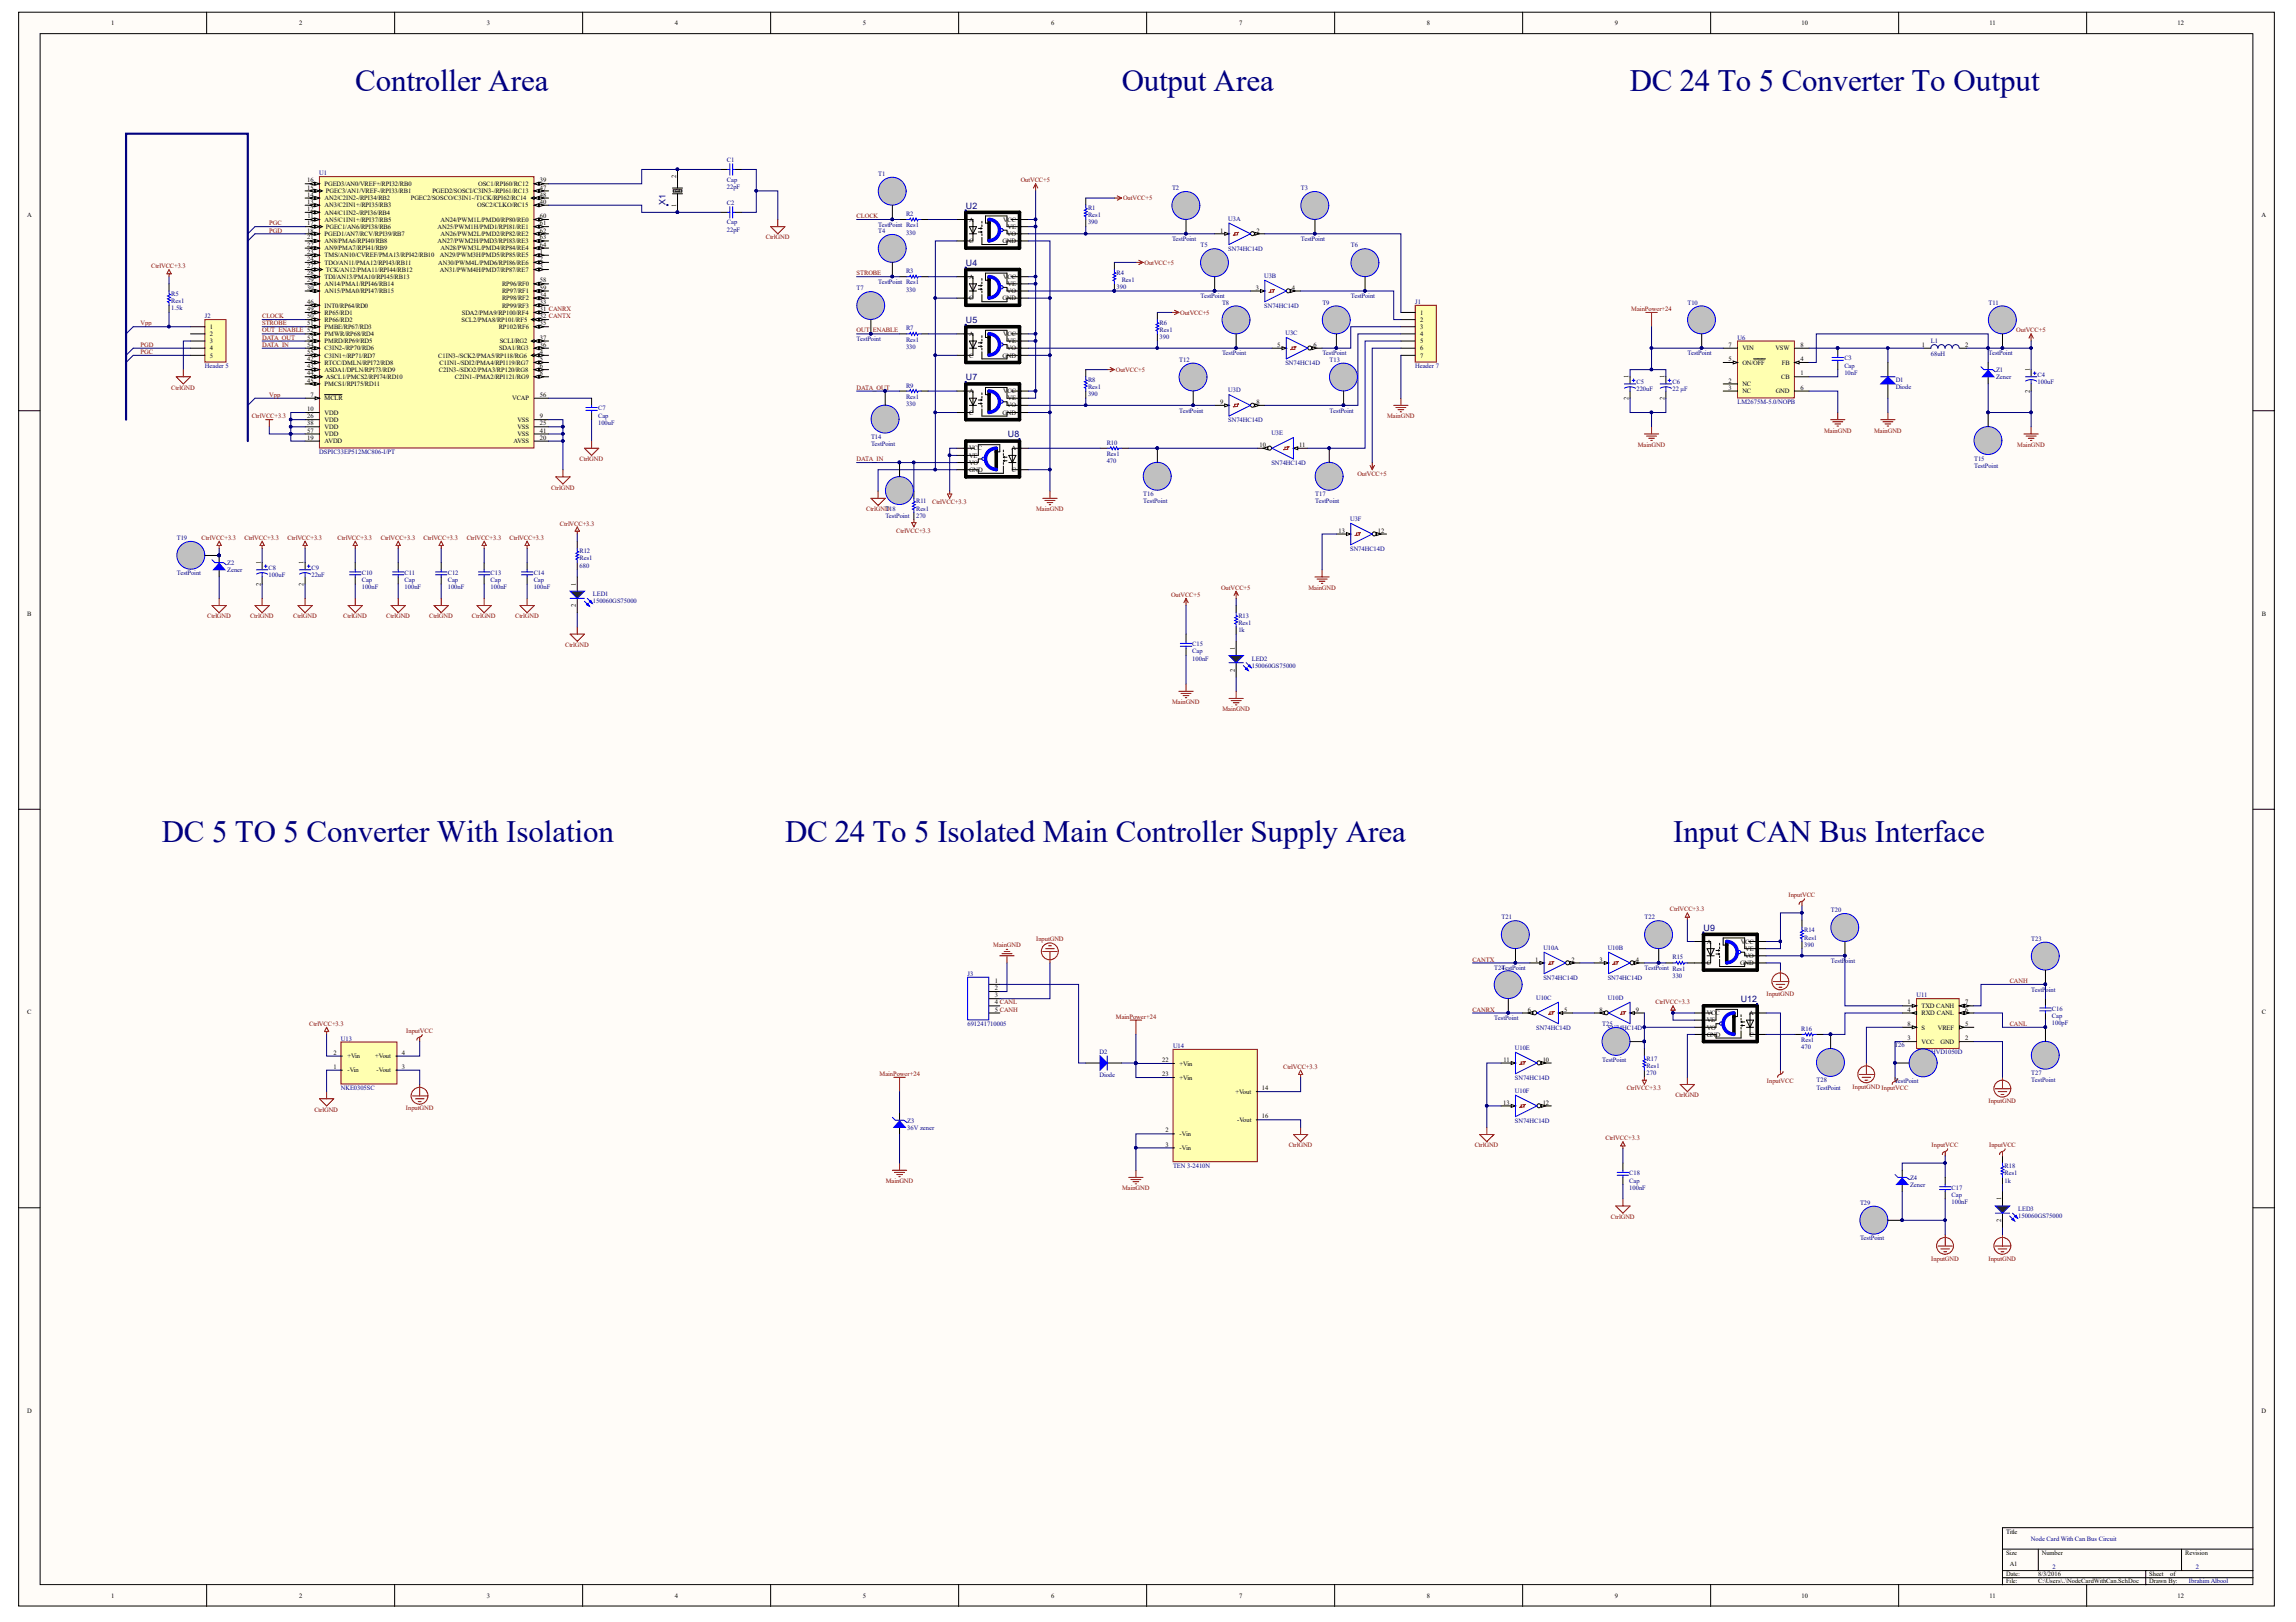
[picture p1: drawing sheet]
<svg xmlns="http://www.w3.org/2000/svg" width="297mm" height="210mm" viewBox="0 0 297 210" stroke-linecap="round" stroke-linejoin="round" font-family="sans-serif">
<defs><g id="words">
<g font-size="4" fill="#000080">
<text x="46" y="11.8">Controller Area</text>
<text x="145.1" y="11.8">Output Area</text>
<text x="210.9" y="11.8">DC 24 To 5 Converter To Output</text>
<text x="20.9" y="109">DC 5 TO 5 Converter With Isolation</text>
<text x="101.6" y="109">DC 24 To 5 Isolated Main Controller Supply Area</text>
<text x="216.5" y="109">Input CAN Bus Interface</text>
</g>
<g font-size="1.1" fill="#000080">
<text x="86.1" y="26.6" transform="rotate(-90 86.1 26.6)">X1</text>
<text x="124.9" y="27">U2</text>
<text x="124.9" y="34.4">U4</text>
<text x="124.9" y="41.8">U5</text>
<text x="124.9" y="49.2">U7</text>
<text x="130.4" y="56.6">U8</text>
<text x="220.4" y="120.4">U9</text>
<text x="225.2" y="129.7">U12</text>
</g>
<g font-size=".8">
<text x="14.4" y="3.2">1</text>
<text x="38.7" y="3.2">2</text>
<text x="63" y="3.2">3</text>
<text x="87.3" y="3.2">4</text>
<text x="111.6" y="3.2">5</text>
<text x="136" y="3.2">6</text>
<text x="160.3" y="3.2">7</text>
<text x="184.6" y="3.2">8</text>
<text x="208.9" y="3.2">9</text>
<text x="233.1" y="3.2">10</text>
<text x="257.4" y="3.2">11</text>
<text x="281.7" y="3.2">12</text>
<text x="39.7" y="23.6">16</text>
<text x="69.9" y="23.6">39</text>
<text x="87.5" y="23" transform="rotate(-90 87.5 23)">2</text>
<text x="3.5" y="28.1">A</text>
<text x="39.7" y="27.3">12</text>
<text x="39.7" y="26.4">13</text>
<text x="39.7" y="25.5">14</text>
<text x="39.7" y="24.5">15</text>
<text x="39.7" y="29.2">17</text>
<text x="39.8" y="28.2">11</text>
<text x="42" y="28.7">AN5/C1IN1+/RPI37/RB5</text>
<text x="42" y="27.8">AN4/C1IN2-/RPI36/RB4</text>
<text x="42" y="26.8">AN3/C2IN1+/RPI35/RB3</text>
<text x="42" y="25.9">AN2/C2IN2-/RPI34/RB2</text>
<text x="42" y="24.1">PGED3/AN0/VREF+/RPI32/RB0</text>
<text x="42.2" y="25">PGEC3/AN1/VREF-/RPI33/RB1</text>
<text x="42.2" y="29.6">PGEC1/AN6/RPI38/RB6</text>
<text x="53.2" y="25.9">PGEC2/SOSCO/C3IN1-/T1CK/RPI62/RC14</text>
<text x="55.9" y="25">PGED2/SOSCI/C3IN3-/RPI61/RC13</text>
<text x="56.6" y="29.6">AN25/PWM1H/PMD1/RPI81/RE1</text>
<text x="57" y="28.7">AN24/PWM1L/PMD0/RP80/RE0</text>
<text x="61.7" y="26.8">OSC2/CLKO/RC15</text>
<text x="61.9" y="24.1">OSC1/RPI60/RC12</text>
<text x="69.9" y="26.4">40</text>
<text x="69.9" y="24.5">47</text>
<text x="69.9" y="25.5">48</text>
<text x="69.9" y="28.2">60</text>
<text x="69.9" y="29.2">61</text>
<text x="87.5" y="26.8" transform="rotate(-90 87.5 26.8)">1</text>
<text x="88" y="25" transform="rotate(-90 88 25)">12</text>
<text x="125.4" y="28.7">A</text>
<text x="129.8" y="28.7">VCC</text>
<text x="130.4" y="29.6">VE</text>
<text x="292.6" y="28.1">A</text>
<text x="39.7" y="30.1">18</text>
<text x="39.7" y="31">21</text>
<text x="39.7" y="31.9">22</text>
<text x="39.7" y="32.8">23</text>
<text x="39.7" y="33.8">24</text>
<text x="39.7" y="34.7">27</text>
<text x="39.7" y="35.6">28</text>
<text x="42" y="30.5">PGED1/AN7/RCV/RPI39/RB7</text>
<text x="42" y="31.4">AN8/PMA6/RPI40/RB8</text>
<text x="42" y="32.4">AN9/PMA7/RPI41/RB9</text>
<text x="42" y="33.3">TMS/AN10/CVREF/PMA13/RPI42/RB10</text>
<text x="42" y="34.2">TDO/AN11/PMA12/RPI43/RB11</text>
<text x="42.2" y="35.2">TCK/AN12/PMA11/RPI44/RB12</text>
<text x="56.6" y="31.4">AN27/PWM2H/PMD3/RPI83/RE3</text>
<text x="56.7" y="34.2">AN30/PWM4L/PMD6/RPI86/RE6</text>
<text x="56.9" y="33.3">AN29/PWM3H/PMD5/RP85/RE5</text>
<text x="56.9" y="35.2">AN31/PWM4H/PMD7/RP87/RE7</text>
<text x="57" y="30.5">AN26/PWM2L/PMD2/RP82/RE2</text>
<text x="57" y="32.4">AN28/PWM3L/PMD4/RP84/RE4</text>
<text x="69.9" y="32.8">1</text>
<text x="69.9" y="33.8">2</text>
<text x="69.9" y="34.7">3</text>
<text x="69.9" y="30.1">62</text>
<text x="69.9" y="31">63</text>
<text x="69.9" y="31.9">64</text>
<text x="125.4" y="31.4">C</text>
<text x="129.7" y="31.4">GND</text>
<text x="130.3" y="30.5">VO</text>
<text x="157.8" y="30.1">1</text>
<text x="162.5" y="30.1">2</text>
<text x="39.7" y="36.6">29</text>
<text x="39.7" y="37.5">30</text>
<text x="39.7" y="39.3">46</text>
<text x="39.7" y="40.3">49</text>
<text x="39.7" y="41.2">50</text>
<text x="42" y="36.1">TDI/AN13/PMA10/RPI45/RB13</text>
<text x="42" y="37">AN14/PMA1/RPI46/RB14</text>
<text x="42" y="37.9">AN15/PMA0/RPI47/RB15</text>
<text x="42" y="39.8">INT0/RP64/RD0</text>
<text x="42" y="40.7">RP65/RD1</text>
<text x="42" y="41.6">RP66/RD2</text>
<text x="59.7" y="41.6">SCL2/PMA8/RP101/RF5</text>
<text x="59.7" y="40.7">SDA2/PMA9/RP100/RF4</text>
<text x="64.9" y="39.8">RP99/RF3</text>
<text x="64.9" y="38.9">RP98/RF2</text>
<text x="64.9" y="37">RP96/RF0</text>
<text x="64.9" y="37.9">RP97/RF1</text>
<text x="69.9" y="40.3">31 CANRX</text>
<text x="69.9" y="41.2">32 CANTX</text>
<text x="69.9" y="39.3">33</text>
<text x="69.9" y="38.4">34</text>
<text x="69.9" y="36.6">58</text>
<text x="69.9" y="37.5">59</text>
<text x="125.4" y="38.9">C</text>
<text x="125.4" y="36.1">A</text>
<text x="129.7" y="38.9">GND</text>
<text x="129.8" y="36.1">VCC</text>
<text x="130.3" y="37.9">VO</text>
<text x="130.4" y="37">VE</text>
<text x="162.5" y="37.5">3</text>
<text x="167.1" y="37.5">4</text>
<text x="183.7" y="40.7">1</text>
<text x="183.7" y="41.6">2</text>
<text x="27.1" y="42.6">1</text>
<text x="27.1" y="43.5">2</text>
<text x="27.1" y="44.4">3</text>
<text x="27.1" y="45.3">4</text>
<text x="27.1" y="46.3">5</text>
<text x="39.7" y="46.7">42</text>
<text x="39.7" y="47.7">43</text>
<text x="39.7" y="42.1">51</text>
<text x="39.7" y="43.9">53</text>
<text x="39.7" y="44.9">54</text>
<text x="39.7" y="45.8">55</text>
<text x="42" y="47.2">RTCC/DMLN/RPI72/RD8</text>
<text x="42" y="42.6">PMBE/RP67/RD3</text>
<text x="42" y="43.5">PMWR/RP68/RD4</text>
<text x="42" y="44.4">PMRD/RP69/RD5</text>
<text x="42" y="45.3">C3IN2-/RP70/RD6</text>
<text x="42" y="46.3">C3IN1+/RP71/RD7</text>
<text x="56.7" y="46.3">C1IN3-/SCK2/PMA5/RP118/RG6</text>
<text x="56.9" y="47.2">C1IN1-/SDI2/PMA4/RPI119/RG7</text>
<text x="64.5" y="42.6">RP102/RF6</text>
<text x="64.6" y="45.3">SDA1/RG3</text>
<text x="64.7" y="44.4">SCLI/RG2</text>
<text x="69.9" y="45.8">4</text>
<text x="69.9" y="46.7">5</text>
<text x="69.9" y="47.7">6</text>
<text x="69.9" y="42.1">35</text>
<text x="69.9" y="44.9">36</text>
<text x="69.9" y="43.9">37</text>
<text x="125.4" y="46.3">C</text>
<text x="125.4" y="43.5">A</text>
<text x="129.7" y="46.3">GND</text>
<text x="129.8" y="43.5">VCC</text>
<text x="130.3" y="45.3">VO</text>
<text x="130.4" y="44.4">VE</text>
<text x="165.2" y="44.9">5</text>
<text x="169.9" y="44.9">6</text>
<text x="183.7" y="42.6">3</text>
<text x="183.7" y="43.5">4</text>
<text x="183.7" y="44.4">5</text>
<text x="183.7" y="45.3">6</text>
<text x="183.7" y="46.3">7</text>
<text x="223.6" y="44.9">7</text>
<text x="223.6" y="46.7">5</text>
<text x="225.4" y="45.3">VIN</text>
<text x="225.4" y="47.2">ON/OFF</text>
<text x="229.7" y="45.3">VSW</text>
<text x="230.5" y="47.2">FB</text>
<text x="232.9" y="46.7">4</text>
<text x="232.9" y="44.9">8</text>
<text x="248.6" y="44.9">1</text>
<text x="254.3" y="44.9">2</text>
<text x="39.7" y="53.2">10</text>
<text x="39.7" y="48.6">44</text>
<text x="39.7" y="49.5">45</text>
<text x="40.2" y="51.4">7</text>
<text x="42" y="51.8">MCLR</text>
<text x="42" y="53.7">VDD</text>
<text x="42" y="48.1">ASDA1/DPLN/RPI73/RD9</text>
<text x="42" y="50">PMCS1/RPI75/RD11</text>
<text x="42.2" y="49.1">ASCL1/PMCS2/RPI74/RD10</text>
<text x="56.8" y="48.1">C2IN3-/SDO2/PMA3/RP120/RG8</text>
<text x="58.9" y="49.1">C2IN1-/PMA2/RPI121/RG9</text>
<text x="66.3" y="51.8">VCAP</text>
<text x="69.9" y="48.6">8</text>
<text x="69.9" y="51.4">56</text>
<text x="125.4" y="53.7">C</text>
<text x="125.4" y="50.9">A</text>
<text x="129.7" y="53.7">GND</text>
<text x="129.8" y="50.9">VCC</text>
<text x="130.3" y="52.7">VO</text>
<text x="130.4" y="51.8">VE</text>
<text x="157.8" y="52.3">9</text>
<text x="162.5" y="52.3">8</text>
<text x="210.7" y="51.8" transform="rotate(-90 210.7 51.8)">2</text>
<text x="210.7" y="48.9" transform="rotate(-90 210.7 48.9)">1</text>
<text x="215.4" y="51.8" transform="rotate(-90 215.4 51.8)">2</text>
<text x="215.4" y="48.9" transform="rotate(-90 215.4 48.9)">1</text>
<text x="223.6" y="50.4">3</text>
<text x="223.6" y="49.5">2</text>
<text x="225.4" y="50.9">NC</text>
<text x="225.4" y="50">NC</text>
<text x="229.7" y="50.9">GND</text>
<text x="230.4" y="49.1">CB</text>
<text x="232.9" y="48.6">1</text>
<text x="232.9" y="50.4">6</text>
<text x="262.6" y="50.8" transform="rotate(-90 262.6 50.8)">2</text>
<text x="262.6" y="48" transform="rotate(-90 262.6 48)">1</text>
<text x="39.7" y="56.9">19</text>
<text x="39.7" y="54.1">26</text>
<text x="39.7" y="55">38</text>
<text x="39.7" y="56">57</text>
<text x="42" y="57.4">AVDD</text>
<text x="42" y="54.6">VDD</text>
<text x="42" y="55.5">VDD</text>
<text x="42" y="56.4">VDD</text>
<text x="66.4" y="57.4">AVSS</text>
<text x="66.9" y="54.6">VSS</text>
<text x="66.9" y="55.5">VSS</text>
<text x="66.9" y="56.4">VSS</text>
<text x="69.9" y="54.1">9</text>
<text x="69.9" y="56.9">20</text>
<text x="69.9" y="55">25</text>
<text x="69.9" y="56">41</text>
<text x="125.4" y="59.2">VE</text>
<text x="125.4" y="58.3">VCC</text>
<text x="130.9" y="58.3">A</text>
<text x="163" y="57.8">10</text>
<text x="168.1" y="57.8">11</text>
<text x="125.4" y="61.1">GND</text>
<text x="125.4" y="60.2">VO</text>
<text x="130.9" y="61.1">C</text>
<text x="173.2" y="68.9">13</text>
<text x="178.3" y="68.9">12</text>
<text x="33.7" y="75.8" transform="rotate(-90 33.7 75.8)">2</text>
<text x="33.7" y="73" transform="rotate(-90 33.7 73)">1</text>
<text x="39.3" y="75.8" transform="rotate(-90 39.3 75.8)">2</text>
<text x="39.3" y="73" transform="rotate(-90 39.3 73)">1</text>
<text x="74.5" y="75.8" transform="rotate(-90 74.5 75.8)">1</text>
<text x="3.5" y="79.7">B</text>
<text x="74.5" y="78.6" transform="rotate(-90 74.5 78.6)">2</text>
<text x="292.6" y="79.7">B</text>
<text x="159.7" y="86.9" transform="rotate(-90 159.7 86.9)">2</text>
<text x="159.7" y="84.1" transform="rotate(-90 159.7 84.1)">1</text>
<text x="198.6" y="124.5">1</text>
<text x="203.3" y="124.5">2</text>
<text x="206.9" y="124.5">3</text>
<text x="211.6" y="124.5">4</text>
<text x="220.8" y="124.9">C</text>
<text x="220.8" y="122.1">A</text>
<text x="225.1" y="124.9">GND</text>
<text x="225.2" y="122.1">VCC</text>
<text x="225.7" y="124">VO</text>
<text x="225.8" y="123.1">VE</text>
<text x="3.5" y="131.2">C</text>
<text x="128.7" y="127.2">1</text>
<text x="128.7" y="128.1">2</text>
<text x="128.7" y="129.1">3</text>
<text x="128.7" y="130">4 CANL</text>
<text x="128.7" y="130.9">5 CANH</text>
<text x="197.7" y="130.9">6</text>
<text x="202.4" y="130.9">5</text>
<text x="206.9" y="130.9">8</text>
<text x="211.6" y="130.9">9</text>
<text x="220.8" y="131.4">VCC</text>
<text x="226.3" y="131.4">A</text>
<text x="246.8" y="130">1</text>
<text x="246.8" y="130.9">4</text>
<text x="248.6" y="130.4">TXD CANH</text>
<text x="248.6" y="131.4">RXD CANL</text>
<text x="254.3" y="130.9">6</text>
<text x="254.3" y="130">7</text>
<text x="292.6" y="131.2">C</text>
<text x="43.1" y="136.5">2</text>
<text x="44.9" y="136.9">+Vin</text>
<text x="48.5" y="136.9">+Vout</text>
<text x="52" y="136.5">4</text>
<text x="150.4" y="137.5">22</text>
<text x="152.6" y="137.9">+Vin</text>
<text x="194.5" y="137.4">11</text>
<text x="199.6" y="137.4">10</text>
<text x="220.8" y="132.3">VE</text>
<text x="220.8" y="134.2">GND</text>
<text x="220.8" y="133.2">VO</text>
<text x="226.3" y="134.2">C</text>
<text x="246.8" y="134.6">3</text>
<text x="246.8" y="132.8">8</text>
<text x="248.6" y="135.1">VCC</text>
<text x="248.6" y="133.2">S</text>
<text x="250.7" y="133.2">VREF</text>
<text x="251" y="135.1">GND</text>
<text x="254.3" y="134.6">2</text>
<text x="254.3" y="132.8">5</text>
<text x="43.1" y="138.3">1</text>
<text x="44.9" y="138.8">-Vin</text>
<text x="48.7" y="138.8">-Vout</text>
<text x="52" y="138.3">3</text>
<text x="150.4" y="139.3">23</text>
<text x="152.6" y="139.7">+Vin</text>
<text x="159.8" y="141.6">+Vout</text>
<text x="163.3" y="141.1">14</text>
<text x="194.5" y="142.9">13</text>
<text x="199.6" y="142.9">12</text>
<text x="150.8" y="146.5">2</text>
<text x="150.8" y="148.4">3</text>
<text x="152.6" y="147">-Vin</text>
<text x="152.6" y="148.9">-Vin</text>
<text x="160" y="145.2">-Vout</text>
<text x="163.3" y="144.7">16</text>
<text x="258.9" y="155.3" transform="rotate(-90 258.9 155.3)">1</text>
<text x="258.9" y="158.1" transform="rotate(-90 258.9 158.1)">2</text>
<text x="3.5" y="182.8">D</text>
<text x="292.6" y="182.8">D</text>
<text x="259.5" y="198.5">Title</text>
<text x="259.5" y="201.2">Size</text>
<text x="259.5" y="204">Date:</text>
<text x="260" y="202.6">A1</text>
<text x="263.7" y="204">8/3/2016</text>
<text x="264.1" y="201.2">Number</text>
<text x="278.1" y="204">Sheet</text>
<text x="280.8" y="204">of</text>
<text x="282.7" y="201.2">Revision</text>
<text x="14.4" y="206.8">1</text>
<text x="38.7" y="206.8">2</text>
<text x="63" y="206.8">3</text>
<text x="87.3" y="206.8">4</text>
<text x="111.6" y="206.8">5</text>
<text x="136" y="206.8">6</text>
<text x="160.3" y="206.8">7</text>
<text x="184.6" y="206.8">8</text>
<text x="208.9" y="206.8">9</text>
<text x="233.1" y="206.8">10</text>
<text x="257.4" y="206.8">11</text>
<text x="259.5" y="204.9">File:</text>
<text x="263.7" y="204.9">C:\Users\..\NodeCardWithCan.SchDoc</text>
<text x="278.1" y="204.9">Drawn By:</text>
<text x="281.7" y="206.8">12</text>
</g>
<g font-size=".8" fill="#000080">
<text x="41.3" y="22.7">U1</text>
<text x="94" y="20.9">C1</text>
<text x="94" y="23.5">Cap</text>
<text x="113.6" y="22.8">T1</text>
<text x="94" y="24.4">22pF</text>
<text x="94" y="30">22pF</text>
<text x="94" y="26.5">C2</text>
<text x="94" y="29">Cap</text>
<text x="113.6" y="29.3">TestPoint Res1</text>
<text x="117.2" y="27.9">R2</text>
<text x="140.8" y="29">390</text>
<text x="140.8" y="27.2">R1</text>
<text x="140.8" y="28.1">Res1</text>
<text x="151.6" y="24.6">T2</text>
<text x="158.9" y="28.6">U3A</text>
<text x="168.3" y="24.6">T3</text>
<text x="113.6" y="30.2">T4</text>
<text x="117.2" y="30.3">330</text>
<text x="117.2" y="35.3">R3</text>
<text x="144.4" y="35.5">R4</text>
<text x="151.6" y="31.2">TestPoint</text>
<text x="155.3" y="32">T5</text>
<text x="158.9" y="32.5">SN74HC14D</text>
<text x="168.3" y="31.2">TestPoint</text>
<text x="174.8" y="32">T6</text>
<text x="22.2" y="40.1">1.5k</text>
<text x="22.2" y="38.3">R5</text>
<text x="22.2" y="39.2">Res1</text>
<text x="26.5" y="41.2">J2</text>
<text x="110.8" y="37.6">T7</text>
<text x="113.6" y="36.7">TestPoint Res1</text>
<text x="117.2" y="37.7">330</text>
<text x="144.4" y="37.4">390</text>
<text x="145.1" y="36.6">Res1</text>
<text x="155.3" y="38.6">TestPoint</text>
<text x="158.1" y="39.4">T8</text>
<text x="163.6" y="36">U3B</text>
<text x="163.6" y="39.9">SN74HC14D</text>
<text x="171.1" y="39.4">T9</text>
<text x="174.8" y="38.6">TestPoint</text>
<text x="183.1" y="39.3">J1</text>
<text x="218.3" y="39.4">T10</text>
<text x="257.3" y="39.4">T11</text>
<text x="26.5" y="47.7">Header 5</text>
<text x="110.8" y="44.2">TestPoint</text>
<text x="117.2" y="45.2">330</text>
<text x="117.2" y="42.8">R7</text>
<text x="117.2" y="44.2">Res1</text>
<text x="150" y="43.9">390</text>
<text x="150" y="42">R6</text>
<text x="150" y="42.9">Res1</text>
<text x="152.6" y="46.8">T12</text>
<text x="158.1" y="46">TestPoint</text>
<text x="166.3" y="43.4">U3C</text>
<text x="166.3" y="47.3">SN74HC14D</text>
<text x="171.1" y="46">TestPoint</text>
<text x="172" y="46.8">T13</text>
<text x="183.1" y="47.7">Header 7</text>
<text x="218.3" y="46">TestPoint</text>
<text x="224.8" y="43.9">U6</text>
<text x="238.6" y="46.6">C3</text>
<text x="238.6" y="47.6">Cap</text>
<text x="249.8" y="44.4">L1</text>
<text x="249.8" y="46.1">68uH</text>
<text x="257.3" y="46">TestPoint</text>
<text x="77.4" y="53.1">C7</text>
<text x="117.2" y="52.6">330</text>
<text x="117.2" y="50.1">R9</text>
<text x="117.2" y="51.6">Res1</text>
<text x="140.8" y="51.2">390</text>
<text x="140.8" y="49.4">R8</text>
<text x="140.8" y="50.3">Res1</text>
<text x="152.6" y="53.4">TestPoint</text>
<text x="158.9" y="50.8">U3D</text>
<text x="172" y="53.4">TestPoint</text>
<text x="211.7" y="49.7">C5</text>
<text x="211.7" y="50.6">220uF</text>
<text x="216.4" y="49.7">C6</text>
<text x="216.4" y="50.6">22 μF</text>
<text x="224.8" y="52.3">LM2675M-5.0/NOPB</text>
<text x="238.6" y="48.5">10nF</text>
<text x="245.2" y="49.4">D1</text>
<text x="245.2" y="50.3">Diode</text>
<text x="258.2" y="48.1">Z1</text>
<text x="258.2" y="49.1">Zener</text>
<text x="263.6" y="48.8">C4</text>
<text x="263.6" y="49.7">100uF</text>
<text x="41.3" y="58.8">DSPIC33EP512MC806-I/PT</text>
<text x="77.4" y="55">100uF</text>
<text x="77.4" y="54">Cap</text>
<text x="112.7" y="56.8">T14</text>
<text x="112.7" y="57.7">TestPoint</text>
<text x="143.2" y="59.9">470</text>
<text x="143.2" y="57.5">R10</text>
<text x="143.2" y="59">Res1</text>
<text x="158.9" y="54.7">SN74HC14D</text>
<text x="164.5" y="56.4">U3E</text>
<text x="255.4" y="59.6">T15</text>
<text x="118.5" y="65.1">R11</text>
<text x="147.9" y="64.2">T16</text>
<text x="147.9" y="65.1">TestPoint</text>
<text x="164.5" y="60.2">SN74HC14D</text>
<text x="170.2" y="64.2">T17</text>
<text x="170.2" y="65.1">TestPoint</text>
<text x="255.4" y="60.5">TestPoint</text>
<text x="22.9" y="69.9">T19</text>
<text x="75" y="71.6">R12</text>
<text x="114.5" y="66.1">T18</text>
<text x="114.5" y="67">TestPoint</text>
<text x="118.5" y="67">270</text>
<text x="118.5" y="66.1">Res1</text>
<text x="174.7" y="67.5">U3F</text>
<text x="174.7" y="71.3">SN74HC14D</text>
<text x="22.9" y="74.5">TestPoint</text>
<text x="29.4" y="73.1">Z2</text>
<text x="29.4" y="74">Zener</text>
<text x="34.8" y="73.7">C8</text>
<text x="34.8" y="74.7">100uF</text>
<text x="40.3" y="73.7">C9</text>
<text x="40.3" y="74.7">22uF</text>
<text x="46.8" y="76.2">100nF</text>
<text x="46.8" y="74.4">C10</text>
<text x="46.8" y="75.3">Cap</text>
<text x="52.3" y="76.2">100nF</text>
<text x="52.3" y="74.4">C11</text>
<text x="52.3" y="75.3">Cap</text>
<text x="57.9" y="76.2">100nF</text>
<text x="57.9" y="74.4">C12</text>
<text x="57.9" y="75.3">Cap</text>
<text x="63.5" y="76.2">100nF</text>
<text x="63.5" y="74.4">C13</text>
<text x="63.5" y="75.3">Cap</text>
<text x="69" y="76.2">100nF</text>
<text x="69" y="74.4">C14</text>
<text x="69" y="75.3">Cap</text>
<text x="75" y="73.5">680</text>
<text x="75" y="72.5">Res1</text>
<text x="76.7" y="77.2">LED1</text>
<text x="76.7" y="78.1">150060GS75000</text>
<text x="154.3" y="83.6">C15</text>
<text x="160.2" y="81.8">1k</text>
<text x="160.2" y="80">R13</text>
<text x="160.2" y="80.9">Res1</text>
<text x="154.3" y="85.5">100nF</text>
<text x="154.3" y="84.6">Cap</text>
<text x="161.9" y="85.5">LED2</text>
<text x="161.9" y="86.4">150060GS75000</text>
<text x="194.3" y="119">T21</text>
<text x="212.8" y="119">T22</text>
<text x="236.9" y="118">T20</text>
<text x="193.3" y="125.5">T24estPoint</text>
<text x="194.3" y="125.5">T</text>
<text x="199.7" y="123">U10A</text>
<text x="208" y="123">U10B</text>
<text x="212.8" y="125.5">TestPoint Res1</text>
<text x="216.4" y="124.2">R15</text>
<text x="233.4" y="122.5">390</text>
<text x="233.4" y="120.7">R14</text>
<text x="233.4" y="121.6">Res1</text>
<text x="236.9" y="124.6">TestPoint</text>
<text x="262.8" y="121.8">T23</text>
<text x="125.2" y="126.3">J3</text>
<text x="198.7" y="129.4">U10C</text>
<text x="199.7" y="126.9">SN74HC14D</text>
<text x="208" y="126.9">SN74HC14D</text>
<text x="208" y="129.4">U10D</text>
<text x="216.4" y="126.6">330</text>
<text x="248" y="129.1">U11</text>
<text x="262.8" y="128.3">TestPoint</text>
<text x="265.5" y="130.8">C16</text>
<text x="265.5" y="131.8">Cap</text>
<text x="44.1" y="134.7">U13</text>
<text x="125.2" y="132.8">691241710005</text>
<text x="142.2" y="136.4">D2</text>
<text x="151.8" y="135.6">U14</text>
<text x="193.3" y="132">TestPoint</text>
<text x="196" y="135.9">U10E</text>
<text x="198.7" y="133.3">SN74HC14D</text>
<text x="207.3" y="132.8">T25</text>
<text x="207.3" y="137.4">TestPoint</text>
<text x="208" y="133.3">SN74HC14D</text>
<text x="213" y="137.3">R17</text>
<text x="233" y="135.8">470</text>
<text x="233" y="133.4">R16</text>
<text x="233" y="134.9">Res1</text>
<text x="245.1" y="135.6">T26</text>
<text x="248" y="136.4">SN65HVD1050D</text>
<text x="265.5" y="132.7">100pF</text>
<text x="44.1" y="141">NKE0305SC</text>
<text x="142.2" y="139.3">Diode</text>
<text x="196" y="139.8">SN74HC14D</text>
<text x="196" y="141.5">U10F</text>
<text x="213" y="139.1">270</text>
<text x="213" y="138.2">Res1</text>
<text x="235" y="140.1">T28</text>
<text x="235" y="141">TestPoint</text>
<text x="245.1" y="140.1">TestPoint</text>
<text x="262.8" y="139.1">T27</text>
<text x="262.8" y="140.1">TestPoint</text>
<text x="117.4" y="145.3">Z3</text>
<text x="117.4" y="146.2">36V zener</text>
<text x="196" y="145.3">SN74HC14D</text>
<text x="151.8" y="151.1">TEN 3-2410N</text>
<text x="210.8" y="154">100nF</text>
<text x="210.8" y="152.1">C18</text>
<text x="210.8" y="153">Cap</text>
<text x="240.6" y="155.9">T29</text>
<text x="247.1" y="152.7">Z4</text>
<text x="247.1" y="153.6">Zener</text>
<text x="252.5" y="155.8">100nF</text>
<text x="252.5" y="154">C17</text>
<text x="252.5" y="154.9">Cap</text>
<text x="259.3" y="153">1k</text>
<text x="259.3" y="151.2">R18</text>
<text x="259.3" y="152.1">Res1</text>
<text x="240.6" y="160.5">TestPoint</text>
<text x="261.1" y="156.7">LED3</text>
<text x="261.1" y="157.6">150060GS75000</text>
<text x="262.8" y="199.4">Node Card With Can Bus Circuit</text>
<text x="265.5" y="203.1">2</text>
<text x="284.1" y="203.1">2</text>
<text x="283.2" y="204.9">Ibrahim Albool</text>
</g>
<g font-size=".8" fill="#800000">
<text x="132.1" y="23.6">OutVCC+5</text>
<text x="34.8" y="29.2">PGC</text>
<text x="110.8" y="28.2">CLOCK</text>
<text x="145.3" y="25.9">OutVCC+5</text>
<text x="19.6" y="34.7">CtrlVCC+3.3</text>
<text x="34.8" y="30.1">PGD</text>
<text x="99.1" y="31">CtrlGND</text>
<text x="110.8" y="35.6">STROBE</text>
<text x="148.1" y="34.2">OutVCC+5</text>
<text x="33.9" y="41.2">CLOCK</text>
<text x="152.7" y="40.7">OutVCC+5</text>
<text x="211" y="40.3">MainPower+24</text>
<text x="18.2" y="42.1">Vpp</text>
<text x="18.2" y="44.9">PGD</text>
<text x="18.2" y="45.8">PGC</text>
<text x="33.9" y="42.1">STROBE</text>
<text x="33.9" y="43">OUT_ENABLE 52</text>
<text x="33.9" y="43.9">DATA_OUT</text>
<text x="33.9" y="44.9">DATA_IN</text>
<text x="110.8" y="43">OUT_ENABLE</text>
<text x="260.9" y="43">OutVCC+5</text>
<text x="22.2" y="50.4">CtrlGND</text>
<text x="34.8" y="51.4">Vpp</text>
<text x="110.8" y="50.4">DATA_OUT</text>
<text x="144.4" y="48.1">OutVCC+5</text>
<text x="32.6" y="54.1">CtrlVCC+3.3</text>
<text x="75" y="59.7">CtrlGND</text>
<text x="110.8" y="59.7">DATA_IN</text>
<text x="179.5" y="54.1">MainGND</text>
<text x="211.9" y="57.8">MainGND</text>
<text x="236" y="56">MainGND</text>
<text x="242.5" y="56">MainGND</text>
<text x="261" y="57.8">MainGND</text>
<text x="71.3" y="63.4">CtrlGND</text>
<text x="120.6" y="65.2">CtrlVCC+3.3</text>
<text x="175.6" y="61.5">OutVCC+5</text>
<text x="26.1" y="69.9">CtrlVCC+3.3</text>
<text x="31.6" y="69.9">CtrlVCC+3.3</text>
<text x="37.2" y="69.9">CtrlVCC+3.3</text>
<text x="43.7" y="69.9">CtrlVCC+3.3</text>
<text x="49.3" y="69.9">CtrlVCC+3.3</text>
<text x="54.8" y="69.9">CtrlVCC+3.3</text>
<text x="60.4" y="69.9">CtrlVCC+3.3</text>
<text x="65.9" y="69.9">CtrlVCC+3.3</text>
<text x="72.4" y="68">CtrlVCC+3.3</text>
<text x="112.1" y="66.2">CtrlGND</text>
<text x="115.9" y="68.9">CtrlVCC+3.3</text>
<text x="134" y="66.2">MainGND</text>
<text x="151.5" y="77.3">OutVCC+5</text>
<text x="158" y="76.3">OutVCC+5</text>
<text x="169.3" y="76.3">MainGND</text>
<text x="26.8" y="80">CtrlGND</text>
<text x="32.3" y="80">CtrlGND</text>
<text x="37.9" y="80">CtrlGND</text>
<text x="44.4" y="80">CtrlGND</text>
<text x="50" y="80">CtrlGND</text>
<text x="55.5" y="80">CtrlGND</text>
<text x="61.1" y="80">CtrlGND</text>
<text x="66.6" y="80">CtrlGND</text>
<text x="73.1" y="83.7">CtrlGND</text>
<text x="151.6" y="91.1">MainGND</text>
<text x="158.1" y="92.1">MainGND</text>
<text x="216" y="118">CtrlVCC+3.3</text>
<text x="231.4" y="116.1">InputVCC</text>
<text x="128.5" y="122.6">MainGND</text>
<text x="134" y="121.8">InputGND</text>
<text x="190.5" y="124.5">CANTX</text>
<text x="144.4" y="131.8">MainPower+24</text>
<text x="190.5" y="130.9">CANRX</text>
<text x="214.2" y="130">CtrlVCC+3.3</text>
<text x="228.5" y="128.9">InputGND</text>
<text x="260" y="127.2">CANH</text>
<text x="40" y="132.8">CtrlVCC+3.3</text>
<text x="52.6" y="133.7">InputVCC</text>
<text x="260" y="132.8">CANL</text>
<text x="40.7" y="143.9">CtrlGND</text>
<text x="52.5" y="143.7">InputGND</text>
<text x="113.8" y="139.2">MainPower+24</text>
<text x="166" y="138.3">CtrlVCC+3.3</text>
<text x="210.4" y="141.1">CtrlVCC+3.3</text>
<text x="216.7" y="142">CtrlGND</text>
<text x="228.6" y="140.2">InputVCC</text>
<text x="239.7" y="140.9">InputGND InputVCC</text>
<text x="257.3" y="142.7">InputGND</text>
<text x="166.7" y="148.5">CtrlGND</text>
<text x="190.8" y="148.5">CtrlGND</text>
<text x="207.7" y="147.5">CtrlVCC+3.3</text>
<text x="249.9" y="148.5">InputVCC</text>
<text x="257.3" y="148.5">InputVCC</text>
<text x="114.6" y="153.1">MainGND</text>
<text x="145.2" y="154">MainGND</text>
<text x="208.4" y="157.7">CtrlGND</text>
<text x="249.9" y="163.1">InputGND</text>
<text x="257.3" y="163.1">InputGND</text>
</g>
</g></defs>
<g fill="#fffcf8" stroke="#000" stroke-width=".13">
<path d="M2.4 1.6h291.8v206.2h-291.8z"/>
<path d="M5.2 4.4h286.3v200.7h-286.3z"/>
</g>
<g fill="none" stroke="#000" stroke-width=".13">
<path d="M26.7 1.6v2.8M51.1 1.6v2.8M75.4 1.6v2.8M99.7 1.6v2.8M124 1.6v2.8M148.3 1.6v2.8M172.7 1.6v2.8M197 1.6v2.8M221.3 1.6v2.8M245.6 1.6v2.8M270 1.6v2.8M2.4 53.2h2.8"/>
<path d="M291.5 53.2h2.8M2.4 104.7h2.8M291.5 104.7h2.8M2.4 156.3h2.8M291.5 156.3h2.8M291.5 197.7h-32.4v7.4M26.7 205.1v2.8M51.1 205.1v2.8M75.4 205.1v2.8M99.7 205.1v2.8M124 205.1v2.8M148.3 205.1v2.8"/>
<path d="M172.7 205.1v2.8M197 205.1v2.8M221.3 205.1v2.8M245.6 205.1v2.8M259.1 200.5h32.4M259.1 203.2h32.4M259.1 204.2h32.4M263.7 200.5v2.7M270 205.1v2.8M277.6 203.2v1.9M282.2 200.5v2.7"/>
</g>
<g fill="none" stroke="#800000" stroke-width=".13">
<path d="M259.1 139.4v1.5M258.1 140.9h1.9M258.5 141.3h1.1M258.9 141.6h.4"/>
<circle cx="259" cy="140.9" r="1.09"/>
</g>
<path d="M41.3 22.9h27.8v35.1h-27.8z" fill="#ffffb0" stroke="#800000" stroke-width=".13"/>
<path d="M69.1 33h1.9" fill="none" stroke="#000" stroke-width=".13"/>
<path d="M69.1 33l.6-.2v.4z" fill="#fffcf8"/>
<path d="M69.1 33l.6-.2v.4z" fill="none" stroke="#000" stroke-width=".13"/>
<path d="M69.8 32.8l.5 .2-.5 .2z" fill="#fffcf8"/>
<path d="M69.1 34h1.9M69.8 32.8l.5 .2-.5 .2z" fill="none" stroke="#000" stroke-width=".13"/>
<path d="M69.1 34l.6-.2v.3z" fill="#fffcf8"/>
<path d="M69.1 34l.6-.2v.3z" fill="none" stroke="#000" stroke-width=".13"/>
<path d="M69.8 33.8l.5 .2-.5 .1z" fill="#fffcf8"/>
<path d="M69.1 34.9h1.9M69.8 33.8l.5 .2-.5 .1z" fill="none" stroke="#000" stroke-width=".13"/>
<path d="M69.1 34.9l.6-.2v.4z" fill="#fffcf8"/>
<path d="M69.1 34.9l.6-.2v.4z" fill="none" stroke="#000" stroke-width=".13"/>
<path d="M69.8 34.7l.5 .2-.5 .2z" fill="#fffcf8"/>
<path d="M69.8 34.7l.5 .2-.5 .2zM69.1 45.8l-.3 .2 .3 .2M69.1 46h1.9" fill="none" stroke="#000" stroke-width=".13"/>
<path d="M69.1 46l.6-.2v.4z" fill="#fffcf8"/>
<path d="M69.1 46l.6-.2v.4z" fill="none" stroke="#000" stroke-width=".13"/>
<path d="M69.8 45.8l.5 .2-.5 .2z" fill="#fffcf8"/>
<path d="M69.1 46.9h1.9M69.8 45.8l.5 .2-.5 .2z" fill="none" stroke="#000" stroke-width=".13"/>
<path d="M69.1 46.9l.6-.2v.4z" fill="#fffcf8"/>
<path d="M69.1 46.9l.6-.2v.4z" fill="none" stroke="#000" stroke-width=".13"/>
<path d="M69.8 46.7l.5 .2-.5 .2z" fill="#fffcf8"/>
<path d="M69.1 47.8h1.9M69.8 46.7l.5 .2-.5 .2z" fill="none" stroke="#000" stroke-width=".13"/>
<path d="M69.1 47.8l.6-.2v.4z" fill="#fffcf8"/>
<path d="M69.1 47.8l.6-.2v.4z" fill="none" stroke="#000" stroke-width=".13"/>
<path d="M69.8 47.6l.5 .2-.5 .2z" fill="#fffcf8"/>
<path d="M39.5 51.5h1.8M69.8 47.6l.5 .2-.5 .2z" fill="none" stroke="#000" stroke-width=".13"/>
<path d="M40.8 51.3l.5 .2-.5 .2z" fill="#fffcf8"/>
<path d="M40.8 51.3l.5 .2-.5 .2zM42 51.1h2.3M69.1 48.8h1.9" fill="none" stroke="#000" stroke-width=".13"/>
<path d="M69.1 48.8l.6-.2v.3z" fill="#fffcf8"/>
<path d="M69.1 48.8l.6-.2v.3z" fill="none" stroke="#000" stroke-width=".13"/>
<path d="M69.8 48.6l.5 .2-.5 .1z" fill="#fffcf8"/>
<path d="M39.5 28.4h1.8M39.5 53.4h1.8M69.1 54.3h1.9M69.8 48.6l.5 .2-.5 .1z" fill="none" stroke="#000" stroke-width=".13"/>
<path d="M40.8 28.2l.5 .2-.5 .2z" fill="#fffcf8"/>
<path d="M40.8 28.2l.5 .2-.5 .2z" fill="none" stroke="#000" stroke-width=".13"/>
<path d="M40.1 28.4l.6-.2v.4z" fill="#fffcf8"/>
<path d="M39.5 27.5h1.8M40.1 28.4l.6-.2v.4z" fill="none" stroke="#000" stroke-width=".13"/>
<path d="M40.8 27.3l.5 .2-.5 .2z" fill="#fffcf8"/>
<path d="M40.8 27.3l.5 .2-.5 .2z" fill="none" stroke="#000" stroke-width=".13"/>
<path d="M40.1 27.5l.6-.2v.4z" fill="#fffcf8"/>
<path d="M39.5 26.6h1.8M40.1 27.5l.6-.2v.4z" fill="none" stroke="#000" stroke-width=".13"/>
<path d="M40.8 26.4l.5 .2-.5 .1z" fill="#fffcf8"/>
<path d="M40.8 26.4l.5 .2-.5 .1z" fill="none" stroke="#000" stroke-width=".13"/>
<path d="M40.1 26.6l.6-.2v.3z" fill="#fffcf8"/>
<path d="M39.5 25.6h1.8M40.1 26.6l.6-.2v.3z" fill="none" stroke="#000" stroke-width=".13"/>
<path d="M40.8 25.4l.5 .2-.5 .2z" fill="#fffcf8"/>
<path d="M40.8 25.4l.5 .2-.5 .2z" fill="none" stroke="#000" stroke-width=".13"/>
<path d="M40.1 25.6l.6-.2v.4z" fill="#fffcf8"/>
<path d="M39.5 24.7h1.8M40.1 25.6l.6-.2v.4zM41.3 24.5l.4 .2-.4 .2" fill="none" stroke="#000" stroke-width=".13"/>
<path d="M40.8 24.5l.5 .2-.5 .2z" fill="#fffcf8"/>
<path d="M40.8 24.5l.5 .2-.5 .2z" fill="none" stroke="#000" stroke-width=".13"/>
<path d="M40.1 24.7l.6-.2v.4z" fill="#fffcf8"/>
<path d="M39.5 23.8h1.8M40.1 24.7l.6-.2v.4z" fill="none" stroke="#000" stroke-width=".13"/>
<path d="M40.8 23.6l.5 .2-.5 .2z" fill="#fffcf8"/>
<path d="M40.8 23.6l.5 .2-.5 .2z" fill="none" stroke="#000" stroke-width=".13"/>
<path d="M40.1 23.8l.6-.2v.4z" fill="#fffcf8"/>
<path d="M39.5 29.3h1.8M40.1 23.8l.6-.2v.4zM41.3 29.1l.4 .2-.4 .2" fill="none" stroke="#000" stroke-width=".13"/>
<path d="M40.8 29.1l.5 .2-.5 .2z" fill="#fffcf8"/>
<path d="M40.8 29.1l.5 .2-.5 .2z" fill="none" stroke="#000" stroke-width=".13"/>
<path d="M40.1 29.3l.6-.2v.4z" fill="#fffcf8"/>
<path d="M39.5 30.3h1.8M40.1 29.3l.6-.2v.4z" fill="none" stroke="#000" stroke-width=".13"/>
<path d="M40.8 30.1l.5 .2-.5 .1z" fill="#fffcf8"/>
<path d="M40.8 30.1l.5 .2-.5 .1z" fill="none" stroke="#000" stroke-width=".13"/>
<path d="M40.1 30.3l.6-.2v.3z" fill="#fffcf8"/>
<path d="M39.5 31.2h1.8M40.1 30.3l.6-.2v.3zM39.5 57.1h1.8M69.1 57.1h1.9" fill="none" stroke="#000" stroke-width=".13"/>
<path d="M40.8 31l.5 .2-.5 .2z" fill="#fffcf8"/>
<path d="M40.8 31l.5 .2-.5 .2z" fill="none" stroke="#000" stroke-width=".13"/>
<path d="M40.1 31.2l.6-.2v.4z" fill="#fffcf8"/>
<path d="M39.5 32.1h1.8M40.1 31.2l.6-.2v.4z" fill="none" stroke="#000" stroke-width=".13"/>
<path d="M40.8 31.9l.5 .2-.5 .2z" fill="#fffcf8"/>
<path d="M40.8 31.9l.5 .2-.5 .2z" fill="none" stroke="#000" stroke-width=".13"/>
<path d="M40.1 32.1l.6-.2v.4z" fill="#fffcf8"/>
<path d="M39.5 33h1.8M40.1 32.1l.6-.2v.4z" fill="none" stroke="#000" stroke-width=".13"/>
<path d="M40.8 32.8l.5 .2-.5 .2z" fill="#fffcf8"/>
<path d="M40.8 32.8l.5 .2-.5 .2z" fill="none" stroke="#000" stroke-width=".13"/>
<path d="M40.1 33l.6-.2v.4z" fill="#fffcf8"/>
<path d="M39.5 34h1.8M40.1 33l.6-.2v.4z" fill="none" stroke="#000" stroke-width=".13"/>
<path d="M40.8 33.8l.5 .2-.5 .1z" fill="#fffcf8"/>
<path d="M40.8 33.8l.5 .2-.5 .1z" fill="none" stroke="#000" stroke-width=".13"/>
<path d="M40.1 34l.6-.2v.3z" fill="#fffcf8"/>
<path d="M39.5 34.9h1.8M40.1 34l.6-.2v.3zM41.3 34.7l.4 .2-.4 .2M39.5 54.3h1.8M69.1 55.2h1.9" fill="none" stroke="#000" stroke-width=".13"/>
<path d="M40.8 34.7l.5 .2-.5 .2z" fill="#fffcf8"/>
<path d="M40.8 34.7l.5 .2-.5 .2z" fill="none" stroke="#000" stroke-width=".13"/>
<path d="M40.1 34.9l.6-.2v.4z" fill="#fffcf8"/>
<path d="M39.5 35.8h1.8M40.1 34.9l.6-.2v.4z" fill="none" stroke="#000" stroke-width=".13"/>
<path d="M40.8 35.6l.5 .2-.5 .2z" fill="#fffcf8"/>
<path d="M40.8 35.6l.5 .2-.5 .2z" fill="none" stroke="#000" stroke-width=".13"/>
<path d="M40.1 35.8l.6-.2v.4z" fill="#fffcf8"/>
<path d="M39.5 36.7h1.8M40.1 35.8l.6-.2v.4z" fill="none" stroke="#000" stroke-width=".13"/>
<path d="M40.8 36.5l.5 .2-.5 .2z" fill="#fffcf8"/>
<path d="M40.8 36.5l.5 .2-.5 .2z" fill="none" stroke="#000" stroke-width=".13"/>
<path d="M40.1 36.7l.6-.2v.4z" fill="#fffcf8"/>
<path d="M39.5 37.7h1.8M40.1 36.7l.6-.2v.4z" fill="none" stroke="#000" stroke-width=".13"/>
<path d="M40.8 37.5l.5 .2-.5 .1z" fill="#fffcf8"/>
<path d="M40.8 37.5l.5 .2-.5 .1z" fill="none" stroke="#000" stroke-width=".13"/>
<path d="M40.1 37.7l.6-.2v.3z" fill="#fffcf8"/>
<path d="M40.1 37.7l.6-.2v.3zM69.1 40.4h1.9" fill="none" stroke="#000" stroke-width=".13"/>
<path d="M69.1 40.4l.6-.2v.4z" fill="#fffcf8"/>
<path d="M69.1 40.4l.6-.2v.4z" fill="none" stroke="#000" stroke-width=".13"/>
<path d="M69.8 40.2l.5 .2-.5 .2z" fill="#fffcf8"/>
<path d="M69.1 41.2l-.3 .2 .3 .1M69.1 41.4h1.9M69.8 40.2l.5 .2-.5 .2z" fill="none" stroke="#000" stroke-width=".13"/>
<path d="M69.1 41.4l.6-.2v.3z" fill="#fffcf8"/>
<path d="M69.1 41.4l.6-.2v.3z" fill="none" stroke="#000" stroke-width=".13"/>
<path d="M69.8 41.2l.5 .2-.5 .1z" fill="#fffcf8"/>
<path d="M69.1 39.5h1.9M69.8 41.2l.5 .2-.5 .1z" fill="none" stroke="#000" stroke-width=".13"/>
<path d="M69.1 39.5l.6-.2v.4z" fill="#fffcf8"/>
<path d="M69.1 39.5l.6-.2v.4z" fill="none" stroke="#000" stroke-width=".13"/>
<path d="M69.8 39.3l.5 .2-.5 .2z" fill="#fffcf8"/>
<path d="M69.1 38.6h1.9M69.8 39.3l.5 .2-.5 .2z" fill="none" stroke="#000" stroke-width=".13"/>
<path d="M69.1 38.6l.6-.2v.4z" fill="#fffcf8"/>
<path d="M69.1 38.6l.6-.2v.4z" fill="none" stroke="#000" stroke-width=".13"/>
<path d="M69.8 38.4l.5 .2-.5 .2z" fill="#fffcf8"/>
<path d="M69.8 38.4l.5 .2-.5 .2zM69.1 42.3h1.9" fill="none" stroke="#000" stroke-width=".13"/>
<path d="M69.1 42.3l.6-.2v.4z" fill="#fffcf8"/>
<path d="M69.1 42.3l.6-.2v.4z" fill="none" stroke="#000" stroke-width=".13"/>
<path d="M69.8 42.1l.5 .2-.5 .2z" fill="#fffcf8"/>
<path d="M69.1 45.1h1.9M69.8 42.1l.5 .2-.5 .2z" fill="none" stroke="#000" stroke-width=".13"/>
<path d="M69.1 45.1l.6-.2v.3z" fill="#fffcf8"/>
<path d="M69.1 45.1l.6-.2v.3z" fill="none" stroke="#000" stroke-width=".13"/>
<path d="M69.8 44.9l.5 .2-.5 .1z" fill="#fffcf8"/>
<path d="M69.1 43.9l-.3 .2 .3 .2M69.1 44.1h1.9M69.8 44.9l.5 .2-.5 .1z" fill="none" stroke="#000" stroke-width=".13"/>
<path d="M69.1 44.1l.6-.2v.4z" fill="#fffcf8"/>
<path d="M69.1 44.1l.6-.2v.4z" fill="none" stroke="#000" stroke-width=".13"/>
<path d="M69.8 43.9l.5 .2-.5 .2z" fill="#fffcf8"/>
<path d="M69.1 23.8h1.9M39.5 55.2h1.8M69.8 43.9l.5 .2-.5 .2z" fill="none" stroke="#000" stroke-width=".13"/>
<path d="M69.1 23.8l.6-.2v.4z" fill="#fffcf8"/>
<path d="M69.1 23.8l.6-.2v.4z" fill="none" stroke="#000" stroke-width=".13"/>
<path d="M69.8 23.6l.5 .2-.5 .2z" fill="#fffcf8"/>
<path d="M69.1 26.6h1.9M69.8 23.6l.5 .2-.5 .2z" fill="none" stroke="#000" stroke-width=".13"/>
<path d="M69.1 26.6l.6-.2v.3z" fill="#fffcf8"/>
<path d="M69.1 26.6l.6-.2v.3z" fill="none" stroke="#000" stroke-width=".13"/>
<path d="M69.8 26.4l.5 .2-.5 .1z" fill="#fffcf8"/>
<path d="M69.8 26.4l.5 .2-.5 .1zM39.5 46.9h1.8M69.1 56.2h1.9" fill="none" stroke="#000" stroke-width=".13"/>
<path d="M40.8 46.7l.5 .2-.5 .2z" fill="#fffcf8"/>
<path d="M40.8 46.7l.5 .2-.5 .2z" fill="none" stroke="#000" stroke-width=".13"/>
<path d="M40.1 46.9l.6-.2v.4z" fill="#fffcf8"/>
<path d="M39.5 47.8h1.8M40.1 46.9l.6-.2v.4z" fill="none" stroke="#000" stroke-width=".13"/>
<path d="M40.8 47.6l.5 .2-.5 .2z" fill="#fffcf8"/>
<path d="M40.8 47.6l.5 .2-.5 .2z" fill="none" stroke="#000" stroke-width=".13"/>
<path d="M40.1 47.8l.6-.2v.4z" fill="#fffcf8"/>
<path d="M39.5 48.8h1.8M40.1 47.8l.6-.2v.4zM41.3 48.6l.4 .2-.4 .1" fill="none" stroke="#000" stroke-width=".13"/>
<path d="M40.8 48.6l.5 .2-.5 .1z" fill="#fffcf8"/>
<path d="M40.8 48.6l.5 .2-.5 .1z" fill="none" stroke="#000" stroke-width=".13"/>
<path d="M40.1 48.8l.6-.2v.3z" fill="#fffcf8"/>
<path d="M39.5 49.7h1.8M40.1 48.8l.6-.2v.3z" fill="none" stroke="#000" stroke-width=".13"/>
<path d="M40.8 49.5l.5 .2-.5 .2z" fill="#fffcf8"/>
<path d="M40.8 49.5l.5 .2-.5 .2z" fill="none" stroke="#000" stroke-width=".13"/>
<path d="M40.1 49.7l.6-.2v.4z" fill="#fffcf8"/>
<path d="M39.5 39.5h1.8M40.1 49.7l.6-.2v.4z" fill="none" stroke="#000" stroke-width=".13"/>
<path d="M40.8 39.3l.5 .2-.5 .2z" fill="#fffcf8"/>
<path d="M40.8 39.3l.5 .2-.5 .2z" fill="none" stroke="#000" stroke-width=".13"/>
<path d="M40.1 39.5l.6-.2v.4z" fill="#fffcf8"/>
<path d="M40.1 39.5l.6-.2v.4zM69.1 24.7h1.9" fill="none" stroke="#000" stroke-width=".13"/>
<path d="M69.1 24.7l.6-.2v.4z" fill="#fffcf8"/>
<path d="M69.1 24.7l.6-.2v.4z" fill="none" stroke="#000" stroke-width=".13"/>
<path d="M69.8 24.5l.5 .2-.5 .2z" fill="#fffcf8"/>
<path d="M69.1 25.4l-.3 .2 .3 .2M69.1 25.6h1.9M69.8 24.5l.5 .2-.5 .2z" fill="none" stroke="#000" stroke-width=".13"/>
<path d="M69.1 25.6l.6-.2v.4z" fill="#fffcf8"/>
<path d="M69.1 25.6l.6-.2v.4z" fill="none" stroke="#000" stroke-width=".13"/>
<path d="M69.8 25.4l.5 .2-.5 .2z" fill="#fffcf8"/>
<path d="M69.8 25.4l.5 .2-.5 .2zM39.5 40.4h1.8" fill="none" stroke="#000" stroke-width=".13"/>
<path d="M40.8 40.2l.5 .2-.5 .2z" fill="#fffcf8"/>
<path d="M40.8 40.2l.5 .2-.5 .2z" fill="none" stroke="#000" stroke-width=".13"/>
<path d="M40.1 40.4l.6-.2v.4z" fill="#fffcf8"/>
<path d="M39.5 41.4h1.8M40.1 40.4l.6-.2v.4z" fill="none" stroke="#000" stroke-width=".13"/>
<path d="M40.8 41.2l.5 .2-.5 .1z" fill="#fffcf8"/>
<path d="M40.8 41.2l.5 .2-.5 .1z" fill="none" stroke="#000" stroke-width=".13"/>
<path d="M40.1 41.4l.6-.2v.3z" fill="#fffcf8"/>
<path d="M39.5 42.3h1.8M40.1 41.4l.6-.2v.3z" fill="none" stroke="#000" stroke-width=".13"/>
<path d="M40.8 42.1l.5 .2-.5 .2z" fill="#fffcf8"/>
<path d="M40.8 42.1l.5 .2-.5 .2z" fill="none" stroke="#000" stroke-width=".13"/>
<path d="M40.1 42.3l.6-.2v.4z" fill="#fffcf8"/>
<path d="M39.5 43.2h1.8M40.1 42.3l.6-.2v.4z" fill="none" stroke="#000" stroke-width=".13"/>
<path d="M40.8 43l.5 .2-.5 .2z" fill="#fffcf8"/>
<path d="M40.8 43l.5 .2-.5 .2z" fill="none" stroke="#000" stroke-width=".13"/>
<path d="M40.1 43.2l.6-.2v.4z" fill="#fffcf8"/>
<path d="M39.5 44.1h1.8M40.1 43.2l.6-.2v.4z" fill="none" stroke="#000" stroke-width=".13"/>
<path d="M40.8 43.9l.5 .2-.5 .2z" fill="#fffcf8"/>
<path d="M40.8 43.9l.5 .2-.5 .2z" fill="none" stroke="#000" stroke-width=".13"/>
<path d="M40.1 44.1l.6-.2v.4z" fill="#fffcf8"/>
<path d="M39.5 45.1h1.8M40.1 44.1l.6-.2v.4z" fill="none" stroke="#000" stroke-width=".13"/>
<path d="M40.8 44.9l.5 .2-.5 .1z" fill="#fffcf8"/>
<path d="M40.8 44.9l.5 .2-.5 .1z" fill="none" stroke="#000" stroke-width=".13"/>
<path d="M40.1 45.1l.6-.2v.3z" fill="#fffcf8"/>
<path d="M39.5 46h1.8M40.1 45.1l.6-.2v.3z" fill="none" stroke="#000" stroke-width=".13"/>
<path d="M40.8 45.8l.5 .2-.5 .2z" fill="#fffcf8"/>
<path d="M40.8 45.8l.5 .2-.5 .2z" fill="none" stroke="#000" stroke-width=".13"/>
<path d="M40.1 46l.6-.2v.4z" fill="#fffcf8"/>
<path d="M69.1 36.7h1.9M39.5 56.2h1.8M40.1 46l.6-.2v.4zM69.1 51.5h1.9" fill="none" stroke="#000" stroke-width=".13"/>
<path d="M69.1 36.7l.6-.2v.4z" fill="#fffcf8"/>
<path d="M69.1 36.7l.6-.2v.4z" fill="none" stroke="#000" stroke-width=".13"/>
<path d="M69.8 36.5l.5 .2-.5 .2z" fill="#fffcf8"/>
<path d="M69.1 37.7h1.9M69.8 36.5l.5 .2-.5 .2z" fill="none" stroke="#000" stroke-width=".13"/>
<path d="M69.1 37.7l.6-.2v.3z" fill="#fffcf8"/>
<path d="M69.1 37.7l.6-.2v.3z" fill="none" stroke="#000" stroke-width=".13"/>
<path d="M69.8 37.5l.5 .2-.5 .1z" fill="#fffcf8"/>
<path d="M69.1 28.4h1.9M69.8 37.5l.5 .2-.5 .1z" fill="none" stroke="#000" stroke-width=".13"/>
<path d="M69.1 28.4l.6-.2v.4z" fill="#fffcf8"/>
<path d="M69.1 28.4l.6-.2v.4z" fill="none" stroke="#000" stroke-width=".13"/>
<path d="M69.8 28.2l.5 .2-.5 .2z" fill="#fffcf8"/>
<path d="M69.1 29.3h1.9M69.8 28.2l.5 .2-.5 .2z" fill="none" stroke="#000" stroke-width=".13"/>
<path d="M69.1 29.3l.6-.2v.4z" fill="#fffcf8"/>
<path d="M69.1 29.3l.6-.2v.4z" fill="none" stroke="#000" stroke-width=".13"/>
<path d="M69.8 29.1l.5 .2-.5 .2z" fill="#fffcf8"/>
<path d="M69.1 30.3h1.9M69.8 29.1l.5 .2-.5 .2z" fill="none" stroke="#000" stroke-width=".13"/>
<path d="M69.1 30.3l.6-.2v.3z" fill="#fffcf8"/>
<path d="M69.1 30.3l.6-.2v.3z" fill="none" stroke="#000" stroke-width=".13"/>
<path d="M69.8 30.1l.5 .2-.5 .1z" fill="#fffcf8"/>
<path d="M69.1 31.2h1.9M69.8 30.1l.5 .2-.5 .1z" fill="none" stroke="#000" stroke-width=".13"/>
<path d="M69.1 31.2l.6-.2v.4z" fill="#fffcf8"/>
<path d="M69.1 31.2l.6-.2v.4z" fill="none" stroke="#000" stroke-width=".13"/>
<path d="M69.8 31l.5 .2-.5 .2z" fill="#fffcf8"/>
<path d="M69.1 32.1h1.9M69.8 31l.5 .2-.5 .2z" fill="none" stroke="#000" stroke-width=".13"/>
<path d="M69.1 32.1l.6-.2v.4z" fill="#fffcf8"/>
<path d="M69.1 32.1l.6-.2v.4z" fill="none" stroke="#000" stroke-width=".13"/>
<path d="M69.8 31.9l.5 .2-.5 .2z" fill="#fffcf8"/>
<g fill="none" stroke="#000" stroke-width=".13">
<path d="M21.9 36.7v1M21.9 39.5v.9M69.8 31.9l.5 .2-.5 .2zM93.2 21.9h.9M93.2 27.5h.9M95.1 21.9h.9M95.1 27.5h.9M46 72.8v.9M46 74.7v.9M51.5 72.8v.9M51.5 74.7v.9M57.1 72.8v.9"/>
<path d="M57.1 74.7v.9M62.6 72.8v.9M62.6 74.7v.9M68.2 72.8v.9M68.2 74.7v.9M74.7 70v1M74.7 72.8v.9"/>
</g>
<g fill="none" stroke="#000080" stroke-width=".13">
<path d="M93.2 21.9h-10.2v1.9h-12M96 21.9h1.8v2.8h2.8v3.7M97.8 24.7v2.8h-1.8M17.2 45.1h7.4M17.2 46h7.4M37.6 56.2v.9h1.9M39.5 55.2h-1.9v1h1.9M39.5 54.3h-1.9v.9M39.5 53.4h-1.9v.9M71 55.2h1.8M71 56.2h1.8M71 57.1h1.8"/>
<path d="M71 51.5h5.5M46 71v1.8M46 75.6v1.8M51.5 71v1.8M51.5 75.6v1.8M57.1 71v1.8M57.1 75.6v1.8M62.6 71v1.8M62.6 75.6v1.8M68.2 71v1.8M68.2 75.6v1.8M74.7 69.1v.9"/>
<path d="M74.7 73.7v1M74.7 79.3v1.8"/>
</g>
<g fill="#000080" stroke="#000080" stroke-width=".13">
<circle cx="72.8" cy="55.2" r=".17"/>
<circle cx="72.8" cy="56.1" r=".17"/>
<circle cx="72.8" cy="57.1" r=".17"/>
<circle cx="37.6" cy="56.1" r=".17"/>
<circle cx="87.6" cy="21.9" r=".16"/>
<circle cx="97.8" cy="24.7" r=".17"/>
<circle cx="37.6" cy="55.2" r=".17"/>
<circle cx="37.6" cy="54.3" r=".16"/>
</g>
<path d="M34.4 54.3h.9M34.8 54.3v.9M67.3 78.4h1.8l-.9 .9zM68.2 77.4v1M74.7 68.7v.4M74.7 68.2l.3 .5h-.6zM73.8 82.1h1.8l-.9 .9zM74.7 81.1v1" fill="none" stroke="#800000" stroke-width=".13"/>
<path d="M16.3 54.3v-37h15.8v39.8" fill="none" stroke="#000080" stroke-width=".28"/>
<g fill="none" stroke="#00f" stroke-width=".13">
<path d="M21.9 37.7v.3l.2 .1-.4 .2 .4 .2-.4 .2 .4 .2-.4 .1 .2 .1v.4M94.1 21.9h.3M94.1 27.5h.3M94.4 21.2v1.5M94.4 26.7v1.5M94.8 21.2v1.5M94.8 26.7v1.5M94.8 21.9h.3M94.8 27.5h.3M45.2 74h1.5M45.2 74.4h1.5M46 73.7v.3"/>
<path d="M46 74.4v.3M50.8 74h1.5M50.8 74.4h1.5M51.5 73.7v.3M51.5 74.4v.3M56.3 74h1.5M56.3 74.4h1.5M57.1 73.7v.3M57.1 74.4v.3M61.9 74h1.5M61.9 74.4h1.5M62.6 73.7v.3"/>
<path d="M62.6 74.4v.3M67.5 74h1.4M67.5 74.4h1.4M68.2 73.7v.3M68.2 74.4v.3M74.7 71v.3l.2 .1-.4 .2 .4 .2-.4 .2 .4 .2-.4 .1 .2 .1v.4"/>
</g>
<path d="M26.5 41.4h2.7v5.5h-2.7z" fill="#ffffb0" stroke="#800000" stroke-width=".13"/>
<g fill="none" stroke="#000" stroke-width=".13">
<path d="M116.4 28.4h.9M116.4 35.8h.9M119.2 28.4h.9M119.2 35.8h.9M140.5 25.6v1M140.5 28.4v.9M144.2 34v.9M144.2 36.7v1M157.1 30.3h1.9M24.6 42.3h1.9M24.6 43.2h1.9M24.6 44.1h1.9"/>
<path d="M24.6 45.1h1.9M24.6 46h1.9M76.5 51.5v1M76.5 53.4v.9M116.4 43.2h.9M116.4 50.6h.9M119.2 43.2h.9M119.2 50.6h.9M140.5 47.8v1M140.5 50.6v.9M142.3 58h.9M145.1 58h.9"/>
<path d="M149.7 40.4v1M149.7 43.2v.9M118.2 63.6v.9M118.2 66.3v1"/>
</g>
<g fill="none" stroke="#000080" stroke-width=".13">
<path d="M21.9 35.8v.9M39.5 29.3h-6.5l-.9 1M39.5 30.3h-6.5l-.9 .9M110.8 28.4h5.6M110.8 35.8h5.6M17.2 45.1l-.9 .9M17.2 46l-.9 .9M21.9 40.4v1.9M24.6 42.3h-7.4l-.9 .9M24.6 44.1h-.9v3.7M33.9 41.4h5.6M33.9 42.3h5.6"/>
<path d="M33.9 43.2h5.6M33.9 44.1h5.6M33.9 45.1h5.6M34.8 55.2v1h2.8M39.5 51.5h-6.5l-.9 1M71 54.3h1.8v6.5M76.5 54.3v2.8M110.8 43.2h5.6M110.8 50.6h5.6M28.4 71v.9M33.9 71v1.8M33.9 75.6v1.8"/>
<path d="M39.5 71v1.8M39.5 75.6v1.8"/>
</g>
<g fill="#000080" stroke="#000080" stroke-width=".13">
<circle cx="37.6" cy="56.1" r=".17"/>
<circle cx="21.8" cy="42.3" r=".17"/>
<circle cx="28.3" cy="71.9" r=".17"/>
<circle cx="144.1" cy="37.6" r=".16"/>
<circle cx="72.8" cy="57.1" r=".17"/>
<circle cx="72.8" cy="56.1" r=".17"/>
<circle cx="72.8" cy="55.2" r=".17"/>
<circle cx="115.4" cy="28.4" r=".17"/>
<circle cx="115.4" cy="35.8" r=".16"/>
<circle cx="112.7" cy="43.2" r=".17"/>
<circle cx="114.5" cy="50.6" r=".17"/>
</g>
<g fill="none" stroke="#00f" stroke-width=".13">
<path d="M117.3 28.4h.4l.1-.2 .2 .4 .1-.4 .2 .4 .2-.4 .2 .4 .1-.2h.4M117.3 35.8h.4l.1-.2 .2 .4 .1-.4 .2 .4 .2-.4 .2 .4 .1-.2h.4M140.5 26.6v.3l.2 .1-.4 .2 .4 .2-.4 .2 .4 .2-.4 .1 .2 .1v.4M144.2 34.9v.4h.2l-.4 .2 .4 .2-.4 .2 .4 .2-.4 .2 .2 .1v.3M75.8 52.7h1.5M75.8 53.1h1.5M76.5 52.5v.2M76.5 53.1v.3M117.3 43.2h.4l.1-.2 .2 .4 .1-.4 .2 .4 .2-.4 .2 .4 .1-.2h.4M117.3 50.6h.4l.1-.2 .2 .4 .1-.4 .2 .4 .2-.4 .2 .4 .1-.2h.4M140.5 48.8v.3l.2 .1-.4 .2 .4 .2-.4 .2 .4 .2-.4 .1 .2 .1v.4M143.2 58h.4l.1-.2 .2 .4 .2-.4 .2 .4 .2-.4 .1 .4 .1-.2h.4"/>
<path d="M149.7 41.4v.3l.2 .1-.4 .2 .4 .2-.4 .2 .4 .2-.4 .1 .2 .1v.4M118.2 64.5v.4h.2l-.4 .2 .4 .2-.4 .2 .4 .2-.4 .2 .2 .1v.3"/>
</g>
<g fill="none" stroke="#800000" stroke-width=".13">
<path d="M21.9 34.9l.2 .5h-.5zM21.9 35.4v.4M99.7 29.3h1.9l-1 1zM100.6 28.4v.9M144.2 25.6h.9M144.5 25.4l.6 .2M145.1 25.6l-.6 .3M147 34h.9M147.3 33.7l.6 .3M147.9 34l-.6 .2M22.8 48.8h1.8l-.9 .9zM23.7 47.8v1"/>
<path d="M75.6 58h1.9l-1 .9zM76.5 57.1v.9M143.2 47.8h1M143.6 47.6l.6 .2M144.2 47.8l-.6 .3M151.6 40.4h.9M152 40.2l.5 .2M152.5 40.4l-.5 .3M27.4 78.4h1.9l-.9 .9zM28.4 70.6v.4M28.4 77.4v1M28.4 70l.2 .6h-.5z"/>
<path d="M33 78.4h1.8l-.9 .9zM33.9 70.6v.4M33.9 77.4v1M33.9 70l.3 .6h-.6zM38.5 78.4h1.9l-.9 .9zM39.5 70.6v.4M39.5 77.4v1M39.5 70l.3 .6h-.6zM45 78.4h1.9l-.9 .9zM46 70.6v.4M46 77.4v1M46 70l.2 .6h-.5z"/>
<path d="M50.6 78.4h1.8l-.9 .9zM51.5 70.6v.4M51.5 77.4v1M51.5 70l.3 .6h-.6zM56.2 78.4h1.8l-.9 .9zM57.1 70.6v.4M57.1 77.4v1M57.1 70l.3 .6h-.6zM61.7 78.4h1.9l-1 .9zM62.6 70.6v.4M62.6 77.4v1M62.6 70l.3 .6h-.5z"/>
<path d="M68.2 70l.3 .6h-.6zM68.2 70.6v.4M71.9 61.7h1.9l-1 .9zM72.8 60.8v.9M134.9 64.5h1.9M135.2 64.8h1.3M135.5 65h.7M135.7 65.3h.2M135.8 63.6v.9"/>
</g>
<path d="M158.4 30.1l.6 .2-.6 .1z" fill="#fffcf8"/>
<path d="M158.4 30.1l.6 .2-.6 .1zM161.8 30.3h1.8" fill="none" stroke="#000" stroke-width=".13"/>
<circle cx="162" cy="30.2" r=".26" fill="#fffcf8" stroke="#000" stroke-width=".13"/>
<path d="M162.3 30.1l.6 .2-.6 .1z" fill="#fffcf8"/>
<path d="M161.8 37.7h1.8M162.3 30.1l.6 .2-.6 .1z" fill="none" stroke="#000" stroke-width=".13"/>
<path d="M159 28.9l2.8 1.4-2.8 1.3z" fill="none" stroke="#00f" stroke-width=".13"/>
<path d="M159.7 30.1h.6h-.2v.3h-.5h.1z" fill="none" stroke="#f00" stroke-width=".13"/>
<path d="M163.1 37.5l.5 .2-.5 .1z" fill="#fffcf8"/>
<path d="M163.1 37.5l.5 .2-.5 .1zM166.4 37.7h1.9" fill="none" stroke="#000" stroke-width=".13"/>
<circle cx="166.7" cy="37.6" r=".26" fill="#fffcf8" stroke="#000" stroke-width=".13"/>
<path d="M167 37.5l.5 .2-.5 .1z" fill="#fffcf8"/>
<path d="M167 37.5l.5 .2-.5 .1zM164.6 45.1h1.8" fill="none" stroke="#000" stroke-width=".13"/>
<path d="M163.6 36.3l2.8 1.4-2.8 1.3z" fill="none" stroke="#00f" stroke-width=".13"/>
<path d="M164.4 37.5h.5h-.2v.3h-.5h.2z" fill="none" stroke="#f00" stroke-width=".13"/>
<path d="M165.9 44.9l.5 .2-.5 .1z" fill="#fffcf8"/>
<path d="M165.9 44.9l.5 .2-.5 .1zM169.2 45.1h1.8" fill="none" stroke="#000" stroke-width=".13"/>
<circle cx="169.5" cy="45" r=".26" fill="#fffcf8" stroke="#000" stroke-width=".13"/>
<path d="M169.7 44.9l.6 .2-.6 .1z" fill="#fffcf8"/>
<path d="M157.1 52.5h1.9M169.7 44.9l.6 .2-.6 .1z" fill="none" stroke="#000" stroke-width=".13"/>
<path d="M166.4 43.7l2.8 1.4-2.8 1.3z" fill="none" stroke="#00f" stroke-width=".13"/>
<path d="M167.2 44.9h.5h-.2v.3h-.5h.2z" fill="none" stroke="#f00" stroke-width=".13"/>
<path d="M158.4 52.3l.6 .2-.6 .1z" fill="#fffcf8"/>
<path d="M158.4 52.3l.6 .2-.6 .1zM161.8 52.5h1.8" fill="none" stroke="#000" stroke-width=".13"/>
<circle cx="162" cy="52.4" r=".26" fill="#fffcf8" stroke="#000" stroke-width=".13"/>
<path d="M162.3 52.3l.6 .2-.6 .1z" fill="#fffcf8"/>
<path d="M162.3 52.3l.6 .2-.6 .1zM167.3 58h1.9" fill="none" stroke="#000" stroke-width=".13"/>
<path d="M159 51.1l2.8 1.4-2.8 1.3z" fill="none" stroke="#00f" stroke-width=".13"/>
<path d="M159.7 52.3h.6h-.2v.3h-.5h.1z" fill="none" stroke="#f00" stroke-width=".13"/>
<path d="M167.3 58l.6-.2v.4z" fill="#fffcf8"/>
<path d="M162.7 58h1.9M167.3 58l.6-.2v.4z" fill="none" stroke="#000" stroke-width=".13"/>
<circle cx="164.3" cy="58" r=".26" fill="#fffcf8" stroke="#000" stroke-width=".13"/>
<path d="M163.4 58l.6-.2v.4z" fill="#fffcf8"/>
<path d="M163.4 58l.6-.2v.4zM172.9 69.1h1.8" fill="none" stroke="#000" stroke-width=".13"/>
<path d="M164.6 58l2.7-1.4v2.8z" fill="none" stroke="#00f" stroke-width=".13"/>
<path d="M166.2 57.9l.6-.1-.2 .1v.2l-.6 .1 .2-.1z" fill="none" stroke="#f00" stroke-width=".13"/>
<path d="M174.2 68.9l.5 .2-.5 .2z" fill="#fffcf8"/>
<path d="M174.2 68.9l.5 .2-.5 .2zM177.5 69.1h1.9" fill="none" stroke="#000" stroke-width=".13"/>
<circle cx="177.8" cy="69.1" r=".26" fill="#fffcf8" stroke="#000" stroke-width=".13"/>
<path d="M178.1 68.9l.5 .2-.5 .2z" fill="#fffcf8"/>
<path d="M159.9 78.4v.9M178.1 68.9l.5 .2-.5 .2zM153.4 82.1v.9M153.4 83.9v.9M159.9 81.1v1" fill="none" stroke="#000" stroke-width=".13"/>
<path d="M159.9 79.3v.4h.2l-.4 .2 .4 .2-.4 .2 .4 .2-.4 .2 .2 .1v.3M174.7 67.7l2.8 1.4-2.8 1.4zM152.7 83.3h1.5M152.7 83.6h1.5M153.4 83v.3M153.4 83.6v.3" fill="none" stroke="#00f" stroke-width=".13"/>
<path d="M175.5 69l.5-.1-.1 .1v.2l-.6 .1 .2-.1z" fill="none" stroke="#f00" stroke-width=".13"/>
<path d="M140.5 30.3h16.6M144.2 37.7h17.6M110.8 59.9h7.4M146 58h16.7M149.7 45.1h14.9M153.4 78.4v3.7M159.9 77.4v1M172.9 69.1h-1.9v4.6M153.4 84.8v3.7M159.9 82.1v.9M159.9 87.6v1.9" fill="none" stroke="#000080" stroke-width=".13"/>
<g fill="#000080" stroke="#000080" stroke-width=".13">
<circle cx="140.4" cy="30.2" r=".17"/>
<circle cx="153.4" cy="30.2" r=".16"/>
<circle cx="157.1" cy="37.6" r=".17"/>
<circle cx="144.1" cy="37.6" r=".16"/>
<circle cx="159.9" cy="45" r=".16"/>
<circle cx="149.7" cy="45" r=".16"/>
<circle cx="149.7" cy="58" r=".17"/>
<circle cx="116.4" cy="59.8" r=".16"/>
<circle cx="118.2" cy="59.8" r=".16"/>
</g>
<g fill="none" stroke="#800000" stroke-width=".13">
<path d="M261.8 56.2h1.9M262.1 56.4h1.3M262.4 56.7h.7M262.7 57h.2M262.8 43.2l-.3 .6M262.8 43.2l.3 .6M262.8 43.2v.9M262.8 55.2v1M112.7 64.5h1.8l-.9 .9zM113.6 63.6v.9M118 67.6h.5l-.3 .6zM118.2 67.3v.3"/>
<path d="M153.4 77.4v1M153.4 77.4l-.2 .6M153.4 77.4l.3 .6M159.9 76.5v.9M159.9 76.5l-.3 .6M159.9 76.5l.3 .6M170.1 74.7h1.9M170.4 74.9h1.3M170.7 75.2h.7M171 75.5h.1M171 73.7v1M152.5 89.5h1.9"/>
<path d="M152.8 89.7h1.3M153.1 90h.7M153.3 90.3h.2M153.4 88.5v1M159 90.4h1.9M159.3 90.7h1.3M159.6 90.9h.7M159.8 91.2h.2M159.9 89.5v.9"/>
</g>
<path d="M224.8 44.1h7.4v7.4h-7.4z" fill="#ffffb0" stroke="#800000" stroke-width=".13"/>
<path d="M232.2 46.9h1.8" fill="none" stroke="#000" stroke-width=".13"/>
<path d="M232.2 46.9l.6-.2v.4z" fill="#fffcf8"/>
<path d="M222.9 45.1h1.9M222.9 50.6h1.9M222.9 46.9h1.9M232.2 46.9l.6-.2v.4zM232.2 45.1h1.8M232.2 48.8h1.8M232.2 50.6h1.8" fill="none" stroke="#000" stroke-width=".13"/>
<path d="M224.2 46.7l.6 .2-.6 .2z" fill="#fffcf8"/>
<path d="M222.9 49.7h1.9M224.2 46.7l.6 .2-.6 .2zM226.9 46.4h1.5M237.8 45.1v.9M237.8 46.9v.9" fill="none" stroke="#000" stroke-width=".13"/>
<g fill="none" stroke="#800000" stroke-width=".13">
<path d="M212.7 56.2h1.9M212.9 40.4h1.5M213 56.4h1.3M213.3 56.7h.7M213.6 57h.2M213.7 40.4v1.9M213.7 55.2v1M236.8 54.3h1.9M237.1 54.6h1.3M237.4 54.9h.7M237.7 55.1h.1M237.8 53.4v.9"/>
<path d="M243.3 54.3h1.9M243.6 54.6h1.3M243.9 54.9h.7M244.1 55.1h.2M244.2 53.4v.9"/>
</g>
<path d="M213.7 47.8h-2.8v1M213.7 42.3v2.8M213.7 53.4v1.8M222.9 45.1h-9.2v2.7h1.8v1M234 50.6h3.8v2.8M234 46.9h1v-3.7h22.2v3.7M237.8 47.8v1h-3.8M244.2 45.1v1.8M262.8 44.1v1M262.8 50.6v2.8" fill="none" stroke="#000080" stroke-width=".13"/>
<g fill="#000080" stroke="#000080" stroke-width=".13">
<circle cx="237.7" cy="45" r=".16"/>
<circle cx="257.2" cy="45" r=".16"/>
<circle cx="262.8" cy="45" r=".16"/>
<circle cx="262.8" cy="53.4" r=".17"/>
<circle cx="244.2" cy="45" r=".16"/>
<circle cx="213.6" cy="53.4" r=".17"/>
<circle cx="220.1" cy="45" r=".16"/>
<circle cx="213.6" cy="45" r=".16"/>
<circle cx="213.6" cy="47.8" r=".17"/>
</g>
<path d="M237 46.3h1.5M237 46.6h1.5M237.8 46v.3M237.8 46.6v.3" fill="none" stroke="#00f" stroke-width=".13"/>
<path d="M247.9 129.2h5.6v6.5h-5.6z" fill="#ffffb0" stroke="#800000" stroke-width=".13"/>
<path d="M246.1 130.2h1.8" fill="none" stroke="#000" stroke-width=".13"/>
<path d="M247.4 130l.5 .2-.5 .2z" fill="#fffcf8"/>
<path d="M246.1 134.8h1.8M246.1 131.1h1.8M247.4 130l.5 .2-.5 .2zM253.5 134.8h1.9" fill="none" stroke="#000" stroke-width=".13"/>
<path d="M247.4 131.1l.5-.2v.4z" fill="#fffcf8"/>
<path d="M247.4 131.1l.5-.2v.4zM253.5 132.9h1.9" fill="none" stroke="#000" stroke-width=".13"/>
<path d="M253.5 132.8l.6 .1-.6 .2z" fill="#fffcf8"/>
<path d="M253.5 132.8l.6 .1-.6 .2zM253.5 131.1h1.9" fill="none" stroke="#000" stroke-width=".13"/>
<path d="M253.5 131.1l.6-.2v.4z" fill="#fffcf8"/>
<path d="M253.5 131.1l.6-.2v.4z" fill="none" stroke="#000" stroke-width=".13"/>
<path d="M254.2 130.9l.5 .2-.5 .2z" fill="#fffcf8"/>
<path d="M253.5 130.2h1.9M254.2 130.9l.5 .2-.5 .2z" fill="none" stroke="#000" stroke-width=".13"/>
<path d="M253.5 130.2l.6-.2v.4z" fill="#fffcf8"/>
<path d="M253.5 130.2l.6-.2v.4z" fill="none" stroke="#000" stroke-width=".13"/>
<path d="M254.2 130l.5 .2-.5 .2z" fill="#fffcf8"/>
<path d="M246.1 132.9h1.8M254.2 130l.5 .2-.5 .2z" fill="none" stroke="#000" stroke-width=".13"/>
<path d="M247.4 132.8l.5 .1-.5 .2z" fill="#fffcf8"/>
<g fill="none" stroke="#000" stroke-width=".13">
<path d="M233.1 119.1v.9M212.7 135.7v.9M212.7 138.5v.9M215.5 124.6h.9M218.3 124.6h.9M232.2 133.9h.9M233.1 121.8v1M235 133.9h.9M247.4 132.8l.5 .1-.5 .2zM264.6 129.2v1M264.6 131.1v.9M251.7 152.4v.9"/>
<path d="M251.7 154.2v.9M259.1 149.6v.9M259.1 152.4v.9"/>
</g>
<g fill="none" stroke="#000080" stroke-width=".13">
<path d="M218.3 119.1v2.7h.9M233.1 117.2v1.9M190.5 131.1h6.5M246.1 132.9h-4.6v4.7M246.1 134.8h-.9v4.6M246.1 131.1h-7.4v2.8h-2.8M255.4 134.8h3.7v4.6M255.4 131.1h3.7v1.8h5.5v-.9M264.6 129.2v-1.8h-8.3v2.8h-.9M246.1 151.4v-.9h5.6v1.9M251.7 149.6v.9M251.7 155.1v2.8"/>
<path d="M259.1 153.3v.9M259.1 158.8v1"/>
</g>
<g fill="none" stroke="#800000" stroke-width=".13">
<path d="M218.3 118.7v.4M218.3 118.1l.3 .6h-.6zM232.8 117a.35 .35 0 0 1 .3-.3v.5M233.4 116.3v.2l-.3 .1M212.5 139.8h.5l-.3 .5zM212.7 139.4v.4M218.3 139.4v.9M229.4 127h1.9M229.8 127.4h1.1M230.2 127.8h.3M230.3 138.5v.5a.35 .35 0 0 0-.3 .4M230.3 125.5v1.5"/>
<path d="M230.7 138.7l-.1 .1-.3 .2M240.5 139h1.9M240.9 139.4h1.1M241.3 139.8h.3M241.5 137.6v1.4M245.2 139.4v.6a.35 .35 0 0 0-.4 .3M245.5 139.6l-.2 .3h-.1M217.4 140.3h1.8l-.9 1zM251.3 149.4a.35 .35 0 0 1 .4-.4v.6M251.7 159.8v1.4M252 148.7l-.1 .1-.2 .2M258.7 149.4a.35 .35 0 0 1 .4-.4v.6"/>
<path d="M259.1 159.8v1.4M259.4 148.7l-.1 .1-.2 .2M250.7 161.2h1.9M251.1 161.6h1.1M251.5 162h.3M258.1 161.2h1.9M258.5 161.6h1.1M258.9 162h.4"/>
<circle cx="230.3" cy="127" r="1.09"/>
<circle cx="241.4" cy="139" r="1.09"/>
<circle cx="251.6" cy="161.2" r="1.09"/>
<circle cx="259.1" cy="161.2" r="1.09"/>
</g>
<g fill="#000080" stroke="#000080" stroke-width=".13">
<circle cx="245.2" cy="137.5" r=".16"/>
<circle cx="251.6" cy="157.9" r=".16"/>
<circle cx="251.6" cy="150.5" r=".16"/>
<circle cx="233.1" cy="118.1" r=".17"/>
<circle cx="195.1" cy="131.1" r=".17"/>
<circle cx="264.6" cy="127.4" r=".17"/>
<circle cx="264.6" cy="132.9" r=".16"/>
<circle cx="236.8" cy="133.8" r=".17"/>
</g>
<g fill="none" stroke="#00f" stroke-width=".13">
<path d="M233.1 120v.4l.2 .1-.4 .1 .4 .2-.4 .2 .4 .2-.4 .2 .2 .1v.3M212.7 136.6v.4l.2 .1-.3 .2 .3 .2-.3 .2 .3 .1-.3 .2 .1 .1v.4M216.4 124.6h.4l.1-.2 .2 .4 .2-.4 .2 .4 .1-.4 .2 .4 .1-.2h.4M233.1 133.9h.4l.1-.2 .2 .4 .2-.4 .1 .4 .2-.4 .2 .4 .1-.2h.4M263.9 130.4h1.5M263.9 130.8h1.5M264.6 130.2v.2M264.6 130.8v.3M250.9 153.6h1.5M250.9 153.9h1.5M251.7 153.3v.3M251.7 153.9v.3"/>
<path d="M259.1 150.5v.4l.2 .1-.4 .2 .4 .2-.4 .1 .4 .2-.4 .2 .2 .1v.4"/>
</g>
<path d="M183.1 39.5h2.7v7.4h-2.7z" fill="#ffffb0" stroke="#800000" stroke-width=".13"/>
<path d="M181.2 40.4h1.9M181.2 41.4h1.9M181.2 42.3h1.9M181.2 43.2h1.9M181.2 44.1h1.9M181.2 45.1h1.9M181.2 46h1.9" fill="none" stroke="#000" stroke-width=".13"/>
<g fill="none" stroke="#000080" stroke-width=".13">
<path d="M163.6 30.3h17.6v10.1M181.2 43.2h-5.5v9.3h-12.1M181.2 44.1h-4.6v13.9h-7.4M181.2 46v5.5M145.1 137.6h1.9M147 137.6v1.8h4.8M147 133.9v3.7M147 137.6h4.8M168.3 139.4v1.9h-5.6M116.4 141.3v2.7M151.8 146.7h-4.8v1.8M151.8 148.5h-4.8v2.9"/>
<path d="M162.7 144.9h5.6v1"/>
</g>
<g fill="#000080" stroke="#000080" stroke-width=".13">
<circle cx="170.1" cy="30.2" r=".16"/>
<circle cx="173.8" cy="52.4" r=".17"/>
<circle cx="171.9" cy="58" r=".16"/>
<circle cx="146.9" cy="148.5" r=".17"/>
<circle cx="146.9" cy="137.6" r=".17"/>
<circle cx="146.9" cy="137.5" r=".16"/>
</g>
<g fill="none" stroke="#800000" stroke-width=".13">
<path d="M177.5 59.9v.9M180.3 52.5h1.9M180.6 52.7h1.3M180.9 53h.7M181.1 53.3h.2M181.2 51.5v1M177.3 60.2l.2 .6M177.8 60.2l-.3 .6M115.6 139.4h1.5M116.4 139.4v1.9M146.2 132h1.5M147 132v1.9"/>
<path d="M168.3 139v.4M168.3 138.5l.2 .5h-.5zM115.5 151.4h1.8M115.7 151.7h1.3M116 152h.7M116.3 152.3h.2M116.4 150.5v.9M146 152.4h1.9M146.3 152.6h1.3M146.6 152.9h.7M146.9 153.2h.1M147 151.4v1"/>
<path d="M167.3 146.8h1.9l-.9 .9zM168.3 145.9v.9"/>
</g>
<path d="M151.8 135.8h10.9v14.5h-10.9z" fill="#ffffb0" stroke="#800000" stroke-width=".13"/>
<path d="M151.8 137.6h.1M151.8 139.4h.1M151.8 146.7h.1M151.8 148.5h.1M162.5 141.3h.2M162.5 144.9h.2" fill="none" stroke="#000" stroke-width=".13"/>
<path d="M44.1 134.8h7.3v5.5h-7.3z" fill="#ffffb0" stroke="#800000" stroke-width=".13"/>
<path d="M74.7 74.7v1.8M74.7 77.4v1.9M44.1 138.5h.2M44.1 136.7h.2M51.2 138.5h.2M51.2 136.7h.2M128 127.4h1.3M128 128.3h1.3M128 129.2h1.3M128 130.2h1.3M128 131.1h1.3" fill="none" stroke="#000" stroke-width=".13"/>
<g fill="none" stroke="#800000" stroke-width=".13">
<path d="M42.3 133.5v.4M42.3 132.9l.2 .6h-.5zM53.9 134.6a.35 .35 0 0 1 .4-.4v.6M54.6 133.9v.1l-.3 .2M129.3 123.7h1.9M129.6 123.4h1.3M129.9 123.1h.7M130.2 122.9h.2M130.3 123.7v.9M134.9 123.1h1.9M135.3 122.8h1.1M135.6 122.4h.4"/>
<path d="M135.8 123.1v1.5M41.3 142.2h1.9l-.9 .9zM42.3 141.3v.9M53.4 141.8h1.8M53.7 142.2h1.2M54.1 142.6h.4M54.3 140.3v1.5"/>
<circle cx="135.8" cy="123.1" r="1.09"/>
<circle cx="54.3" cy="141.8" r="1.09"/>
</g>
<path d="M42.3 133.9v2.8h1.8M44.1 138.5h-1.8v2.8M51.4 138.5h2.9v1.8M54.3 134.8v1.9h-2.9M130.3 124.6v3.7h-1M135.8 124.6v4.6h-6.5" fill="none" stroke="#000080" stroke-width=".13"/>
<path d="M125.2 126.5h2.7v5.5h-2.7z" fill="none" stroke="#00f" stroke-width=".13"/>
<path d="M73.8 76.5h1.8l-.9 .9z" fill="#008000"/>
<path d="M73.8 76.5h1.8l-.9 .9zM75.6 77.8l.7 .7" fill="none" stroke="#00f" stroke-width=".13"/>
<path d="M75.9 78.3l.2-.2 .2 .4z" fill="#00f"/>
<path d="M73.8 77.4h1.8M75.9 78.3l.2-.2 .2 .4zM76 77.4l.6 .7" fill="none" stroke="#00f" stroke-width=".13"/>
<path d="M76.3 77.9l.1-.2 .2 .4z" fill="#00f"/>
<path d="M76.3 77.9l.1-.2 .2 .4z" fill="none" stroke="#00f" stroke-width=".13"/>
<path d="M159.9 83v1.8M159.9 85.8v1.8" fill="none" stroke="#000" stroke-width=".13"/>
<path d="M159 84.8h1.9l-1 1z" fill="#008000"/>
<path d="M159 84.8h1.9l-1 1zM160.9 86.1l.6 .7" fill="none" stroke="#00f" stroke-width=".13"/>
<path d="M161.1 86.6l.2-.2 .2 .4z" fill="#00f"/>
<path d="M159 85.8h1.9M161.1 86.6l.2-.2 .2 .4zM161.2 85.8l.7 .6" fill="none" stroke="#00f" stroke-width=".13"/>
<path d="M161.5 86.2l.2-.2 .2 .4z" fill="#00f"/>
<path d="M161.5 86.2l.2-.2 .2 .4z" fill="none" stroke="#00f" stroke-width=".13"/>
<path d="M259.1 154.2v1.9M259.1 157v1.8" fill="none" stroke="#000" stroke-width=".13"/>
<path d="M258.1 156.1h1.9l-.9 .9z" fill="#008000"/>
<path d="M258.1 156.1h1.9l-.9 .9zM260 157.4l.6 .6" fill="none" stroke="#00f" stroke-width=".13"/>
<path d="M260.3 157.8l.2-.2 .1 .4z" fill="#00f"/>
<path d="M258.1 157h1.9M260.3 157.8l.2-.2 .1 .4zM260.4 157l.6 .6" fill="none" stroke="#00f" stroke-width=".13"/>
<path d="M260.6 157.5l.2-.2 .2 .3z" fill="#00f"/>
<g fill="none" stroke="#00f" stroke-width=".13">
<path d="M210.1 49.7h1.5M210.2 50.2a1.47 1.47 0 0 1 1.4 .1M210.9 50.1v.5M211.2 49.2h.3M211.3 49v.4M214.8 49.7h1.5M214.8 50.2a1.47 1.47 0 0 1 1.4 .1M215.5 50.1v.5M215.8 49.2h.4M216 49v.4M262 48.8h1.5M262 49.3a1.46 1.46 0 0 1 1.5 0"/>
<path d="M262.8 49.1v.6M263.1 48.3h.3M263.2 48.1v.4M33.2 73.7h1.5M33.2 74.3a1.46 1.46 0 0 1 1.4 0M33.9 74.1v.6M34.2 73.3h.4M34.4 73.1v.4M38.7 73.7h1.5M38.7 74.3a1.47 1.47 0 0 1 1.5 0M39.5 74.1v.6M39.8 73.3h.3"/>
<path d="M39.9 73.1v.4M115.5 144.6l.3 .4h1.1l.4 .2M260.6 157.5l.2-.2 .2 .3z"/>
</g>
<g fill="none" stroke="#000" stroke-width=".13">
<path d="M210.9 48.8v.9M210.9 50.6v.9M215.5 48.8v.9M215.5 50.6v.9M248.9 45.1h.9M253.5 45.1h.9M262.8 47.8v1M262.8 49.7v.9M33.9 72.8v.9M33.9 74.7v.9M39.5 72.8v.9M39.5 74.7v.9"/>
<path d="M116.4 144v1M116.4 145.9v.9"/>
</g>
<path d="M210.9 51.5v1.9h4.6v-1.9M234 45.1h14.9" fill="none" stroke="#000080" stroke-width=".13"/>
<g fill="#000080" stroke="#000080" stroke-width=".13">
<circle cx="213.6" cy="53.4" r=".17"/>
<circle cx="237.7" cy="45" r=".16"/>
<circle cx="244.2" cy="45" r=".16"/>
</g>
<path d="M250.7 45.1a.44 .44 0 0 0-.5-.5 .44 .44 0 0 0-.4 .5M251.6 45.1a.44 .44 0 0 0-.4-.5 .44 .44 0 0 0-.5 .5M252.5 45.1a.44 .44 0 0 0-.4-.5 .44 .44 0 0 0-.4 .5M253.5 45.1a.44 .44 0 0 0-.5-.5 .44 .44 0 0 0-.4 .5" fill="none" stroke="#0c0087" stroke-width=".13"/>
<path d="M116.4 145.1l.7 .8h-1.5z" fill="#00f"/>
<path d="M256.3 47.5l.4 .3h1.1l.3 .3M116.4 145.1l.7 .8h-1.5z" fill="none" stroke="#00f" stroke-width=".13"/>
<path d="M116.4 146.8v3.7" fill="none" stroke="#000080" stroke-width=".13"/>
<path d="M257.2 46.9v.9M257.2 48.8v.9" fill="none" stroke="#000" stroke-width=".13"/>
<path d="M257.2 47.9l.8 .9h-1.5z" fill="#00f"/>
<path d="M257.2 47.9l.8 .9h-1.5zM245.2 152l.3 .4h1.2l.3 .2" fill="none" stroke="#00f" stroke-width=".13"/>
<path d="M257.2 49.7v3.7h5.6v1.8" fill="none" stroke="#000080" stroke-width=".13"/>
<g fill="#000080" stroke="#000080" stroke-width=".13">
<circle cx="257.2" cy="53.4" r=".17"/>
<circle cx="262.8" cy="53.4" r=".17"/>
</g>
<path d="M246.1 151.4v1M246.1 153.3v.9" fill="none" stroke="#000" stroke-width=".13"/>
<path d="M246.1 152.5l.7 .8h-1.4z" fill="#00f"/>
<path d="M27.4 72.4l.4 .4h1.1l.4 .3M246.1 152.5l.7 .8h-1.4z" fill="none" stroke="#00f" stroke-width=".13"/>
<path d="M28.4 71.9v.9M28.4 73.7v1" fill="none" stroke="#000" stroke-width=".13"/>
<circle cx="28.3" cy="71.9" r=".17" fill="#000080" stroke="#000080" stroke-width=".13"/>
<path d="M28.4 72.9l.7 .8h-1.5z" fill="#00f"/>
<path d="M28.4 72.9l.7 .8h-1.5z" fill="none" stroke="#00f" stroke-width=".13"/>
<g fill="#000080" stroke="#000080" stroke-width=".13">
<circle cx="28.3" cy="71.9" r=".17"/>
<circle cx="246.1" cy="157.9" r=".17"/>
<circle cx="251.6" cy="157.9" r=".16"/>
</g>
<path d="M28.4 74.7v2.7M246.1 154.2v3.7h5.6v1.9" fill="none" stroke="#000080" stroke-width=".13"/>
<path d="M140.5 137.6h1.8M143.2 137.6h1.9" fill="none" stroke="#000" stroke-width=".13"/>
<path d="M142.3 136.6l.9 1-.9 .9z" fill="#00f"/>
<path d="M142.3 136.6l.9 1-.9 .9zM143.2 136.6v1.9" fill="none" stroke="#00f" stroke-width=".13"/>
<path d="M129.3 127.4h10.2v10.2h1" fill="none" stroke="#000080" stroke-width=".13"/>
<path d="M244.2 46.9v1.9M244.2 49.7v1.8" fill="none" stroke="#000" stroke-width=".13"/>
<path d="M243.3 49.7l.9-.9 1 .9z" fill="#00f"/>
<path d="M243.3 49.7l.9-.9 1 .9zM243.3 48.8h1.9" fill="none" stroke="#00f" stroke-width=".13"/>
<path d="M71 26.6h12v.9h10.2M244.2 51.5v1.9" fill="none" stroke="#000080" stroke-width=".13"/>
<path d="M87 25.1h1.3M87 24.3h1.3M87.1 24.6h1.1v.2h-1.1zM87.7 21.9v2.4M87.7 25.1v2.4M197.9 124.6h1.9" fill="none" stroke="#000" stroke-width=".13"/>
<g fill="#000080" stroke="#000080" stroke-width=".13">
<circle cx="87.6" cy="27.5" r=".17"/>
<circle cx="87.6" cy="21.9" r=".16"/>
<circle cx="86.3" cy="26.5" r=".07"/>
</g>
<path d="M199.2 124.4l.6 .2-.6 .2z" fill="#fffcf8"/>
<path d="M199.2 124.4l.6 .2-.6 .2zM202.5 124.6h1.9" fill="none" stroke="#000" stroke-width=".13"/>
<circle cx="202.8" cy="124.6" r=".26" fill="#fffcf8" stroke="#000" stroke-width=".13"/>
<path d="M203.1 124.4l.6 .2-.6 .2z" fill="#fffcf8"/>
<path d="M203.1 124.4l.6 .2-.6 .2zM206.3 124.6h1.8" fill="none" stroke="#000" stroke-width=".13"/>
<path d="M199.8 123.2l2.7 1.4-2.7 1.4z" fill="none" stroke="#00f" stroke-width=".13"/>
<path d="M200.5 124.5l.6-.1-.2 .1v.3h-.6h.2z" fill="none" stroke="#f00" stroke-width=".13"/>
<path d="M207.6 124.4l.5 .2-.5 .2z" fill="#fffcf8"/>
<path d="M207.6 124.4l.5 .2-.5 .2zM210.9 124.6h1.8" fill="none" stroke="#000" stroke-width=".13"/>
<circle cx="211.1" cy="124.6" r=".26" fill="#fffcf8" stroke="#000" stroke-width=".13"/>
<path d="M211.4 124.4l.6 .2-.6 .2z" fill="#fffcf8"/>
<path d="M210.9 131.1h1.8M211.4 124.4l.6 .2-.6 .2z" fill="none" stroke="#000" stroke-width=".13"/>
<path d="M208.1 123.2l2.8 1.4-2.8 1.4z" fill="none" stroke="#00f" stroke-width=".13"/>
<path d="M208.8 124.5l.6-.1-.2 .1v.3h-.5h.1z" fill="none" stroke="#f00" stroke-width=".13"/>
<path d="M210.9 131.1l.5-.2v.4z" fill="#fffcf8"/>
<path d="M206.3 131.1h1.8M210.9 131.1l.5-.2v.4z" fill="none" stroke="#000" stroke-width=".13"/>
<circle cx="207.8" cy="131.1" r=".26" fill="#fffcf8" stroke="#000" stroke-width=".13"/>
<path d="M207 131.1l.6-.2v.4z" fill="#fffcf8"/>
<path d="M201.6 131.1h1.9M207 131.1l.6-.2v.4z" fill="none" stroke="#000" stroke-width=".13"/>
<path d="M208.1 131.1l2.8-1.4v2.8z" fill="none" stroke="#00f" stroke-width=".13"/>
<path d="M209.8 131l.5-.1-.2 .1v.2l-.5 .1 .2-.1z" fill="none" stroke="#f00" stroke-width=".13"/>
<path d="M201.6 131.1l.6-.2v.4z" fill="#fffcf8"/>
<path d="M197 131.1h1.8M201.6 131.1l.6-.2v.4z" fill="none" stroke="#000" stroke-width=".13"/>
<circle cx="198.5" cy="131.1" r=".26" fill="#fffcf8" stroke="#000" stroke-width=".13"/>
<path d="M197.7 131.1l.6-.2v.4z" fill="#fffcf8"/>
<path d="M194.2 137.6h1.9M197.7 131.1l.6-.2v.4z" fill="none" stroke="#000" stroke-width=".13"/>
<path d="M198.8 131.1l2.8-1.4v2.8z" fill="none" stroke="#00f" stroke-width=".13"/>
<path d="M200.5 131l.6-.1-.2 .1v.2l-.6 .1 .2-.1z" fill="none" stroke="#f00" stroke-width=".13"/>
<path d="M195.5 137.4l.6 .2-.6 .2z" fill="#fffcf8"/>
<path d="M195.5 137.4l.6 .2-.6 .2zM198.8 137.6h1.9" fill="none" stroke="#000" stroke-width=".13"/>
<circle cx="199.1" cy="137.5" r=".26" fill="#fffcf8" stroke="#000" stroke-width=".13"/>
<path d="M199.4 137.4l.6 .2-.6 .2z" fill="#fffcf8"/>
<path d="M199.4 137.4l.6 .2-.6 .2zM194.2 143.1h1.9" fill="none" stroke="#000" stroke-width=".13"/>
<path d="M196.1 136.2l2.7 1.4-2.7 1.4z" fill="none" stroke="#00f" stroke-width=".13"/>
<path d="M196.8 137.4h.6h-.2v.3l-.6 .1 .2-.1z" fill="none" stroke="#f00" stroke-width=".13"/>
<path d="M195.5 142.9l.6 .2-.6 .2z" fill="#fffcf8"/>
<path d="M195.5 142.9l.6 .2-.6 .2zM198.8 143.1h1.9" fill="none" stroke="#000" stroke-width=".13"/>
<circle cx="199.1" cy="143.1" r=".26" fill="#fffcf8" stroke="#000" stroke-width=".13"/>
<path d="M199.4 142.9l.6 .2-.6 .2z" fill="#fffcf8"/>
<g fill="none" stroke="#000" stroke-width=".13">
<path d="M115.5 28.2v.2M123.8 28.4h2.1v2.8h-2.1M123.8 35.8h2.1v2.8h-2.1M125.4 29.3h.9l-.4 1zM125.4 30.3h.9M125.4 36.7h.9l-.4 1zM125.4 37.7h.9M126.6 30h.4M126.6 29.6h.4M126.6 37.4h.4M126.6 37h.4M126.9 29.9l.1 .1"/>
<path d="M126.9 29.5l.1 .1M126.9 37.3l.1 .1M126.9 36.9l.1 .1M127 30.7v.9h3.3v-.4h2.8M127 28.6v.3M127 29.1v.2M127 30.3v.2M127 36v.3M127 36.5v.2M127 37.7v.2M127 38.1v.9h3.3v-.4h2.8M127 30l-.1 .1"/>
<path d="M127 29.6l-.1 .1M127 37.4l-.1 .1M127 37l-.1 .1M128 28.9h-.5v-1h2.8v1.4h2.8M128 36.3h-.5v-1h2.8v1.4h2.8M129.8 29.8h.5v.5h.9M129.8 37.2h.5v.5h.9M130.8 28.4h2.3M130.8 35.8h2.3M131.2 30.3h1.9M131.2 37.7h1.9M123.8 43.2h2.1v2.8h-2.1"/>
<path d="M123.8 50.6h2.1v2.8h-2.1M123.8 59.9h1.8M123.8 58h2.3M125.4 44.1h.9l-.4 1zM125.4 45.1h.9M125.4 51.5h.9l-.4 1zM125.4 52.5h.9M126.6 44.8h.4M126.6 44.4h.4M126.6 52.2h.4M126.6 51.8h.4M126.9 44.7l.1 .1"/>
<path d="M126.9 44.3l.1 .1M126.9 52.1l.1 .1M126.9 51.7l.1 .1M127 43.4v.3M127 43.9v.2M127 45.1v.2M127 45.5v.9h3.3v-.4h2.8M127 50.8v.3M127 51.3v.2M127 52.5v.2M127 52.9v.9h3.3v-.4h2.8M127 44.8l-.1 .1"/>
<path d="M127 44.4l-.1 .1M127 52.2l-.1 .1M127 51.8l-.1 .1M127 59.4h-.4v.5h-1M128 43.7h-.5v-1h2.8v1.4h2.8M128 51.1h-.5v-1h2.8v1.4h2.8M128.9 58.5h.4v-1h-2.7v1.4h-2.8M129.8 44.6h.5v.5h.9M129.8 52h.5v.5h.9M129.8 58.2v.3M129.8 58.7v.2M129.8 59.9v.2"/>
<path d="M129.8 59.6l.2 .1M129.8 59.6h.5M129.8 59.2l.2 .1M129.8 59.2h.5M130 59.5l-.2 .1M130 59.1l-.2 .1M130.5 58.9h.9l-.4 1zM130.5 59.9h.9M130.8 43.2h2.3M130.8 50.6h2.3M131.2 45.1h1.9M131.2 52.5h1.9"/>
<path d="M133.1 58h-2.1v2.8h2.1M129.8 60.3v.9h-3.2v-.4h-2.8M219.2 121.8h2.1v2.8h-2.1M219.2 132.9h1.8M219.2 131.1h2.3M220.8 122.8h1l-.5 .9zM220.8 123.7h1M222 123.5h.5M222 123h.5M222.3 123.4l.2 .1M222.3 122.9l.2 .1M222.5 124.2v.9h3.2v-.5h2.8"/>
<path d="M222.5 122.1v.2M222.5 122.5v.3M222.5 123.7v.2M222.5 123.5l-.2 .1M222.5 123l-.2 .1M222.5 132.5h-.5v.4h-.9M223.4 122.3h-.5v-.9h2.8v1.4h2.8M224.3 131.6h.5v-1h-2.8v1.4h-2.8M225.2 123.2h.5v.5h.9M225.2 133.4v.9h-3.2v-.4h-2.8M225.2 131.3v.3M225.2 131.8v.2"/>
<path d="M225.2 132.9v.3M225.2 132.7l.2 .1M225.2 132.7h.5M225.2 132.2l.2 .1M225.2 132.2h.5M225.4 132.6l-.2 .1M225.4 132.2h-.2M225.9 132h1l-.5 .9zM225.9 132.9h1M226.2 121.8h2.3M226.7 123.7h1.8M228.5 131.1h-2.1v2.8h2.1"/>
<path d="M199.4 142.9l.6 .2-.6 .2z"/>
</g>
<g fill="none" stroke="#00f" stroke-width=".13">
<path d="M196.1 141.7l2.7 1.4-2.7 1.4z"/>
<circle cx="129.6" cy="29.8" r=".21"/>
<circle cx="129.6" cy="37.2" r=".21"/>
<circle cx="127.2" cy="59.4" r=".21"/>
<circle cx="129.6" cy="44.6" r=".21"/>
<circle cx="129.6" cy="52" r=".21"/>
<circle cx="222.7" cy="132.5" r=".21"/>
<circle cx="225" cy="123.2" r=".21"/>
</g>
<path d="M196.8 143l.6-.1-.2 .1v.3h-.6h.2z" fill="none" stroke="#f00" stroke-width=".13"/>
<g fill="none" stroke="#000080" stroke-width=".13">
<path d="M120.1 28.4h3.7M120.1 35.8h3.7M121 38.6h2.8M123.8 31.2h-2.8v29.6M133.1 38.6h2.7v7.4M133.1 31.2h2.7v7.4M133.1 28.4h.9M133.1 35.8h.9M133.1 37.7h11.1M133.1 36.7h.9M133.1 29.3h.9M134 24.7v26.8h-.9"/>
<path d="M140.5 29.3v1h-7.4M140.5 25.6h3.7M144.2 34h2.8M168.3 37.7h12v3.7h.9M120.1 43.2h3.7M120.1 50.6h3.7M121 53.4h2.8M121 46h2.8M122.9 58.9h.9M123.8 59.9h-5.6v3.7M123.8 58h-.9v5.6M133.1 53.4h2.7v10.2"/>
<path d="M133.1 46h2.7v7.4M133.1 43.2h.9M133.1 50.6h.9M133.1 58h9.2M133.1 44.1h.9M140.5 52.5h16.6M140.5 51.5v1h-7.4M140.5 47.8h2.7M149.7 44.1v1h-16.6M149.7 40.4h1.9M181.2 42.3h-6.5v2.8h-3.7M181.2 45.1h-3.7v14.8"/>
<path d="M123.8 60.8h-10.2v2.8M133.1 60.8h2.7M233.1 118.1h-2.8v3.7M190.5 124.6h7.4M194.2 137.6h-1.8v8.3M203.5 131.1h2.8M204.4 124.6h1.9M212.7 124.6h2.8M212.7 131.1v1.8h6.5M212.7 132.9v2.8M219.2 133.9h-.9v5.5M219.2 131.1h-2.8v.9h2.8"/>
<path d="M228.5 124.6h1.8v.9M228.5 121.8h1.8v1h-1.8M228.5 131.1h1.8v7.4M228.5 133.9h3.7M233.1 122.8v.9h-4.6M233.1 123.7h5.6v6.5h7.4M192.4 143.1h1.8"/>
</g>
<g fill="#000080" stroke="#000080" stroke-width=".13">
<circle cx="196" cy="124.6" r=".17"/>
<circle cx="214.6" cy="124.6" r=".17"/>
<circle cx="192.3" cy="143.1" r=".17"/>
<circle cx="124.9" cy="27.2" r=".07"/>
<circle cx="124.9" cy="34.6" r=".07"/>
<circle cx="124.9" cy="42" r=".07"/>
<circle cx="124.9" cy="49.4" r=".07"/>
<circle cx="121" cy="53.4" r=".16"/>
<circle cx="121" cy="46" r=".16"/>
<circle cx="121" cy="38.6" r=".16"/>
<circle cx="121" cy="60.8" r=".16"/>
<circle cx="140.4" cy="30.2" r=".17"/>
<circle cx="131.9" cy="56.8" r=".07"/>
<circle cx="118.2" cy="59.8" r=".16"/>
<circle cx="122.8" cy="58.9" r=".16"/>
<circle cx="154.3" cy="52.4" r=".17"/>
<circle cx="140.4" cy="52.4" r=".17"/>
<circle cx="172.9" cy="45" r=".16"/>
<circle cx="176.6" cy="37.6" r=".16"/>
<circle cx="144.1" cy="37.6" r=".16"/>
<circle cx="149.7" cy="45" r=".16"/>
<circle cx="135.8" cy="60.8" r=".17"/>
<circle cx="135.8" cy="53.4" r=".17"/>
<circle cx="135.8" cy="46" r=".17"/>
<circle cx="135.8" cy="38.6" r=".17"/>
<circle cx="134" cy="50.6" r=".17"/>
<circle cx="134" cy="44.1" r=".17"/>
<circle cx="134" cy="43.2" r=".17"/>
<circle cx="134" cy="36.7" r=".17"/>
<circle cx="134" cy="35.8" r=".16"/>
<circle cx="134" cy="29.3" r=".17"/>
<circle cx="134" cy="28.4" r=".17"/>
<circle cx="220.4" cy="120.7" r=".07"/>
<circle cx="233.1" cy="123.7" r=".16"/>
<circle cx="230.3" cy="121.8" r=".16"/>
<circle cx="233.1" cy="118.1" r=".17"/>
<circle cx="238.7" cy="123.7" r=".16"/>
<circle cx="227.3" cy="129.9" r=".07"/>
<circle cx="212.7" cy="132.9" r=".16"/>
<circle cx="212.7" cy="134.8" r=".17"/>
<circle cx="216.4" cy="131.1" r=".16"/>
<circle cx="115.4" cy="28.4" r=".17"/>
</g>
<path d="M134 23.8l-.3 .5M134 23.8l.3 .5M134 23.8v.9M122.6 63.9h.5l-.2 .6zM122.9 63.6v.3M216.4 130.2l.3 .5h-.5zM216.4 130.7v.4M191.4 146.8h1.9l-.9 .9zM192.4 145.9v.9" fill="none" stroke="#800000" stroke-width=".13"/>
<g fill="none" stroke="#000" stroke-width=".46">
<path d="M124.9 27.5h7v4.6h-7zM124.9 34.9h7v4.6h-7zM128 28.4v2.8M128 35.8v2.8M124.9 42.3h7v4.6h-7zM124.9 49.7h7v4.6h-7zM124.9 57.1h7v4.6h-7zM128 43.2v2.8M128 50.6v2.8M128.9 58v2.8M220.4 120.9h6.9v4.6h-6.9zM220.4 130.2h6.9v4.6h-6.9z"/>
<path d="M223.4 121.8v2.8M224.3 131.1v2.8"/>
</g>
<path d="M128 28.4a1.37 1.37 0 0 1 1.3 1.4 1.37 1.37 0 0 1-1.3 1.3M128 35.8a1.37 1.37 0 0 1 1.3 1.4 1.37 1.37 0 0 1-1.3 1.3M128 43.2a1.37 1.37 0 0 1 1.3 1.4 1.37 1.37 0 0 1-1.3 1.3M128 50.6a1.37 1.37 0 0 1 1.3 1.4 1.37 1.37 0 0 1-1.3 1.3M128.9 58a1.36 1.36 0 0 0-1.4 1.4 1.36 1.36 0 0 0 1.4 1.3M223.4 121.8a1.37 1.37 0 0 1 1.3 1.4 1.37 1.37 0 0 1-1.3 1.4M224.3 131.1a1.37 1.37 0 0 0-1.4 1.4 1.37 1.37 0 0 0 1.4 1.3" fill="none" stroke="#00f" stroke-width=".46"/>
<circle cx="115.4" cy="24.7" r="1.8" fill="#c0c0c0" stroke="#00f" stroke-width=".13"/>
<path d="M115.5 26.6v1.8M115.5 35.6v.2" fill="none" stroke="#000" stroke-width=".13"/>
<g fill="#000080" stroke="#000080" stroke-width=".13">
<circle cx="115.4" cy="28.4" r=".17"/>
<circle cx="115.4" cy="35.8" r=".16"/>
</g>
<circle cx="115.4" cy="32.1" r="1.8" fill="#c0c0c0" stroke="#00f" stroke-width=".13"/>
<path d="M115.5 34v1.8M112.7 43v.2" fill="none" stroke="#000" stroke-width=".13"/>
<g fill="#000080" stroke="#000080" stroke-width=".13">
<circle cx="115.4" cy="35.8" r=".16"/>
<circle cx="112.7" cy="43.2" r=".17"/>
</g>
<circle cx="112.6" cy="39.5" r="1.8" fill="#c0c0c0" stroke="#00f" stroke-width=".13"/>
<path d="M112.7 41.4v1.8M114.5 50.6v.2" fill="none" stroke="#000" stroke-width=".13"/>
<g fill="#000080" stroke="#000080" stroke-width=".13">
<circle cx="112.7" cy="43.2" r=".17"/>
<circle cx="114.5" cy="50.6" r=".17"/>
</g>
<circle cx="114.5" cy="54.2" r="1.81" fill="#c0c0c0" stroke="#00f" stroke-width=".13"/>
<path d="M114.5 50.6v1.8M116.4 59.9v.1" fill="none" stroke="#000" stroke-width=".13"/>
<g fill="#000080" stroke="#000080" stroke-width=".13">
<circle cx="114.5" cy="50.6" r=".17"/>
<circle cx="116.4" cy="59.8" r=".16"/>
</g>
<circle cx="116.4" cy="63.5" r="1.81" fill="#c0c0c0" stroke="#00f" stroke-width=".13"/>
<path d="M153.4 30.1v.2M116.4 59.9v1.8" fill="none" stroke="#000" stroke-width=".13"/>
<g fill="#000080" stroke="#000080" stroke-width=".13">
<circle cx="116.4" cy="59.8" r=".16"/>
<circle cx="153.4" cy="30.2" r=".16"/>
</g>
<circle cx="153.4" cy="26.6" r="1.81" fill="#c0c0c0" stroke="#00f" stroke-width=".13"/>
<path d="M153.4 28.4v1.9M157.1 37.5v.2" fill="none" stroke="#000" stroke-width=".13"/>
<g fill="#000080" stroke="#000080" stroke-width=".13">
<circle cx="153.4" cy="30.2" r=".16"/>
<circle cx="157.1" cy="37.6" r=".17"/>
</g>
<circle cx="157.1" cy="34" r="1.8" fill="#c0c0c0" stroke="#00f" stroke-width=".13"/>
<path d="M157.1 35.8v1.9M159.9 44.9v.2" fill="none" stroke="#000" stroke-width=".13"/>
<g fill="#000080" stroke="#000080" stroke-width=".13">
<circle cx="157.1" cy="37.6" r=".17"/>
<circle cx="159.9" cy="45" r=".16"/>
</g>
<circle cx="159.9" cy="41.4" r="1.81" fill="#c0c0c0" stroke="#00f" stroke-width=".13"/>
<path d="M154.4 52.3v.2M159.9 43.2v1.9" fill="none" stroke="#000" stroke-width=".13"/>
<g fill="#000080" stroke="#000080" stroke-width=".13">
<circle cx="159.9" cy="45" r=".16"/>
<circle cx="154.3" cy="52.4" r=".17"/>
</g>
<circle cx="154.4" cy="48.8" r="1.8" fill="#c0c0c0" stroke="#00f" stroke-width=".13"/>
<path d="M149.7 58v.2M154.4 50.6v1.9" fill="none" stroke="#000" stroke-width=".13"/>
<g fill="#000080" stroke="#000080" stroke-width=".13">
<circle cx="154.3" cy="52.4" r=".17"/>
<circle cx="149.7" cy="58" r=".17"/>
</g>
<circle cx="149.7" cy="61.6" r="1.81" fill="#c0c0c0" stroke="#00f" stroke-width=".13"/>
<path d="M149.7 58v1.8M172 58v.2" fill="none" stroke="#000" stroke-width=".13"/>
<g fill="#000080" stroke="#000080" stroke-width=".13">
<circle cx="149.7" cy="58" r=".17"/>
<circle cx="171.9" cy="58" r=".16"/>
</g>
<circle cx="172" cy="61.6" r="1.81" fill="#c0c0c0" stroke="#00f" stroke-width=".13"/>
<path d="M172 58v1.8M173.8 52.3v.2" fill="none" stroke="#000" stroke-width=".13"/>
<g fill="#000080" stroke="#000080" stroke-width=".13">
<circle cx="171.9" cy="58" r=".16"/>
<circle cx="173.8" cy="52.4" r=".17"/>
</g>
<circle cx="173.8" cy="48.8" r="1.8" fill="#c0c0c0" stroke="#00f" stroke-width=".13"/>
<path d="M172.9 44.9v.2M173.8 50.6v1.9" fill="none" stroke="#000" stroke-width=".13"/>
<g fill="#000080" stroke="#000080" stroke-width=".13">
<circle cx="173.8" cy="52.4" r=".17"/>
<circle cx="172.9" cy="45" r=".16"/>
</g>
<circle cx="172.9" cy="41.4" r="1.81" fill="#c0c0c0" stroke="#00f" stroke-width=".13"/>
<path d="M176.6 37.5v.2M172.9 43.2v1.9" fill="none" stroke="#000" stroke-width=".13"/>
<g fill="#000080" stroke="#000080" stroke-width=".13">
<circle cx="172.9" cy="45" r=".16"/>
<circle cx="176.6" cy="37.6" r=".16"/>
</g>
<circle cx="176.6" cy="34" r="1.81" fill="#c0c0c0" stroke="#00f" stroke-width=".13"/>
<path d="M170.1 30.1v.2M176.6 35.8v1.9" fill="none" stroke="#000" stroke-width=".13"/>
<g fill="#000080" stroke="#000080" stroke-width=".13">
<circle cx="176.6" cy="37.6" r=".16"/>
<circle cx="170.1" cy="30.2" r=".16"/>
</g>
<circle cx="170.1" cy="26.6" r="1.81" fill="#c0c0c0" stroke="#00f" stroke-width=".13"/>
<path d="M170.1 28.4v1.9M259.1 44.9v.2" fill="none" stroke="#000" stroke-width=".13"/>
<g fill="#000080" stroke="#000080" stroke-width=".13">
<circle cx="170.1" cy="30.2" r=".16"/>
<circle cx="257.2" cy="45" r=".16"/>
<circle cx="259.1" cy="45" r=".16"/>
<circle cx="262.8" cy="45" r=".16"/>
</g>
<path d="M254.4 45.1h8.4v2.7" fill="none" stroke="#000080" stroke-width=".13"/>
<circle cx="259" cy="41.4" r="1.81" fill="#c0c0c0" stroke="#00f" stroke-width=".13"/>
<path d="M257.2 53.4v.2M259.1 43.2v1.9" fill="none" stroke="#000" stroke-width=".13"/>
<g fill="#000080" stroke="#000080" stroke-width=".13">
<circle cx="259.1" cy="45" r=".16"/>
<circle cx="257.2" cy="53.4" r=".17"/>
</g>
<circle cx="257.2" cy="57" r="1.8" fill="#c0c0c0" stroke="#00f" stroke-width=".13"/>
<path d="M220.2 44.9v.2M257.2 53.4v1.8" fill="none" stroke="#000" stroke-width=".13"/>
<g fill="#000080" stroke="#000080" stroke-width=".13">
<circle cx="257.2" cy="53.4" r=".17"/>
<circle cx="220.1" cy="45" r=".16"/>
</g>
<circle cx="220.1" cy="41.4" r="1.8" fill="#c0c0c0" stroke="#00f" stroke-width=".13"/>
<path d="M220.2 43.2v1.9M245.2 137.6h.2" fill="none" stroke="#000" stroke-width=".13"/>
<g fill="#000080" stroke="#000080" stroke-width=".13">
<circle cx="220.1" cy="45" r=".16"/>
<circle cx="245.2" cy="137.5" r=".16"/>
</g>
<circle cx="248.8" cy="137.5" r="1.81" fill="#c0c0c0" stroke="#00f" stroke-width=".13"/>
<path d="M245.2 137.6h1.8M245.9 157.9h.2" fill="none" stroke="#000" stroke-width=".13"/>
<g fill="#000080" stroke="#000080" stroke-width=".13">
<circle cx="245.2" cy="137.5" r=".16"/>
<circle cx="246.1" cy="157.9" r=".17"/>
</g>
<circle cx="242.4" cy="157.9" r="1.81" fill="#c0c0c0" stroke="#00f" stroke-width=".13"/>
<path d="M264.6 132.9v.2M244.3 157.9h1.8" fill="none" stroke="#000" stroke-width=".13"/>
<g fill="#000080" stroke="#000080" stroke-width=".13">
<circle cx="246.1" cy="157.9" r=".17"/>
<circle cx="264.6" cy="132.9" r=".16"/>
</g>
<circle cx="264.6" cy="136.6" r="1.8" fill="#c0c0c0" stroke="#00f" stroke-width=".13"/>
<path d="M264.6 127.2v.2M264.6 132.9v1.9" fill="none" stroke="#000" stroke-width=".13"/>
<g fill="#000080" stroke="#000080" stroke-width=".13">
<circle cx="264.6" cy="132.9" r=".16"/>
<circle cx="264.6" cy="127.4" r=".17"/>
</g>
<circle cx="264.6" cy="123.7" r="1.8" fill="#c0c0c0" stroke="#00f" stroke-width=".13"/>
<path d="M238.7 123.5v.2M264.6 125.6v1.8" fill="none" stroke="#000" stroke-width=".13"/>
<g fill="#000080" stroke="#000080" stroke-width=".13">
<circle cx="264.6" cy="127.4" r=".17"/>
<circle cx="238.7" cy="123.7" r=".16"/>
</g>
<circle cx="238.7" cy="120" r="1.8" fill="#c0c0c0" stroke="#00f" stroke-width=".13"/>
<path d="M236.8 133.9v.2M238.7 121.9v1.8" fill="none" stroke="#000" stroke-width=".13"/>
<g fill="#000080" stroke="#000080" stroke-width=".13">
<circle cx="238.7" cy="123.7" r=".16"/>
<circle cx="236.8" cy="133.8" r=".17"/>
</g>
<circle cx="236.8" cy="137.5" r="1.81" fill="#c0c0c0" stroke="#00f" stroke-width=".13"/>
<path d="M214.6 124.4v.2M236.8 133.9v1.8" fill="none" stroke="#000" stroke-width=".13"/>
<g fill="#000080" stroke="#000080" stroke-width=".13">
<circle cx="236.8" cy="133.8" r=".17"/>
<circle cx="214.6" cy="124.6" r=".17"/>
</g>
<circle cx="214.6" cy="121" r="1.81" fill="#c0c0c0" stroke="#00f" stroke-width=".13"/>
<path d="M212.6 134.8h.1M214.6 122.8v1.8" fill="none" stroke="#000" stroke-width=".13"/>
<g fill="#000080" stroke="#000080" stroke-width=".13">
<circle cx="214.6" cy="124.6" r=".17"/>
<circle cx="212.7" cy="134.8" r=".17"/>
</g>
<circle cx="209.1" cy="134.8" r="1.81" fill="#c0c0c0" stroke="#00f" stroke-width=".13"/>
<path d="M196.1 124.4v.2M210.9 134.8h1.8" fill="none" stroke="#000" stroke-width=".13"/>
<g fill="#000080" stroke="#000080" stroke-width=".13">
<circle cx="212.7" cy="134.8" r=".17"/>
<circle cx="196" cy="124.6" r=".17"/>
</g>
<circle cx="196" cy="121" r="1.81" fill="#c0c0c0" stroke="#00f" stroke-width=".13"/>
<path d="M195.1 130.9v.2M196.1 122.8v1.8" fill="none" stroke="#000" stroke-width=".13"/>
<g fill="#000080" stroke="#000080" stroke-width=".13">
<circle cx="196" cy="124.6" r=".17"/>
<circle cx="195.1" cy="131.1" r=".17"/>
</g>
<circle cx="195.1" cy="127.4" r="1.8" fill="#c0c0c0" stroke="#00f" stroke-width=".13"/>
<path d="M28.2 71.9h.2M195.1 129.3v1.8" fill="none" stroke="#000" stroke-width=".13"/>
<g fill="#000080" stroke="#000080" stroke-width=".13">
<circle cx="195.1" cy="131.1" r=".17"/>
<circle cx="28.3" cy="71.9" r=".17"/>
</g>
<circle cx="24.7" cy="71.9" r="1.8" fill="#c0c0c0" stroke="#00f" stroke-width=".13"/>
<path d="M26.5 71.9h1.9M210 150.5v.9M210 152.4v.9" fill="none" stroke="#000" stroke-width=".13"/>
<circle cx="28.3" cy="71.9" r=".17" fill="#000080" stroke="#000080" stroke-width=".13"/>
<path d="M209.2 151.7h1.5M209.2 152.1h1.5M210 151.4v.3M210 152.1v.3" fill="none" stroke="#00f" stroke-width=".13"/>
<path d="M209 156.1h1.9l-.9 .9zM210 148.3v.4M210 155.1v1M210 147.7l.2 .6h-.5z" fill="none" stroke="#800000" stroke-width=".13"/>
<path d="M210 148.7v1.8M210 153.3v1.8" fill="none" stroke="#000080" stroke-width=".13"/>
<use href="#words"/>
</svg>
